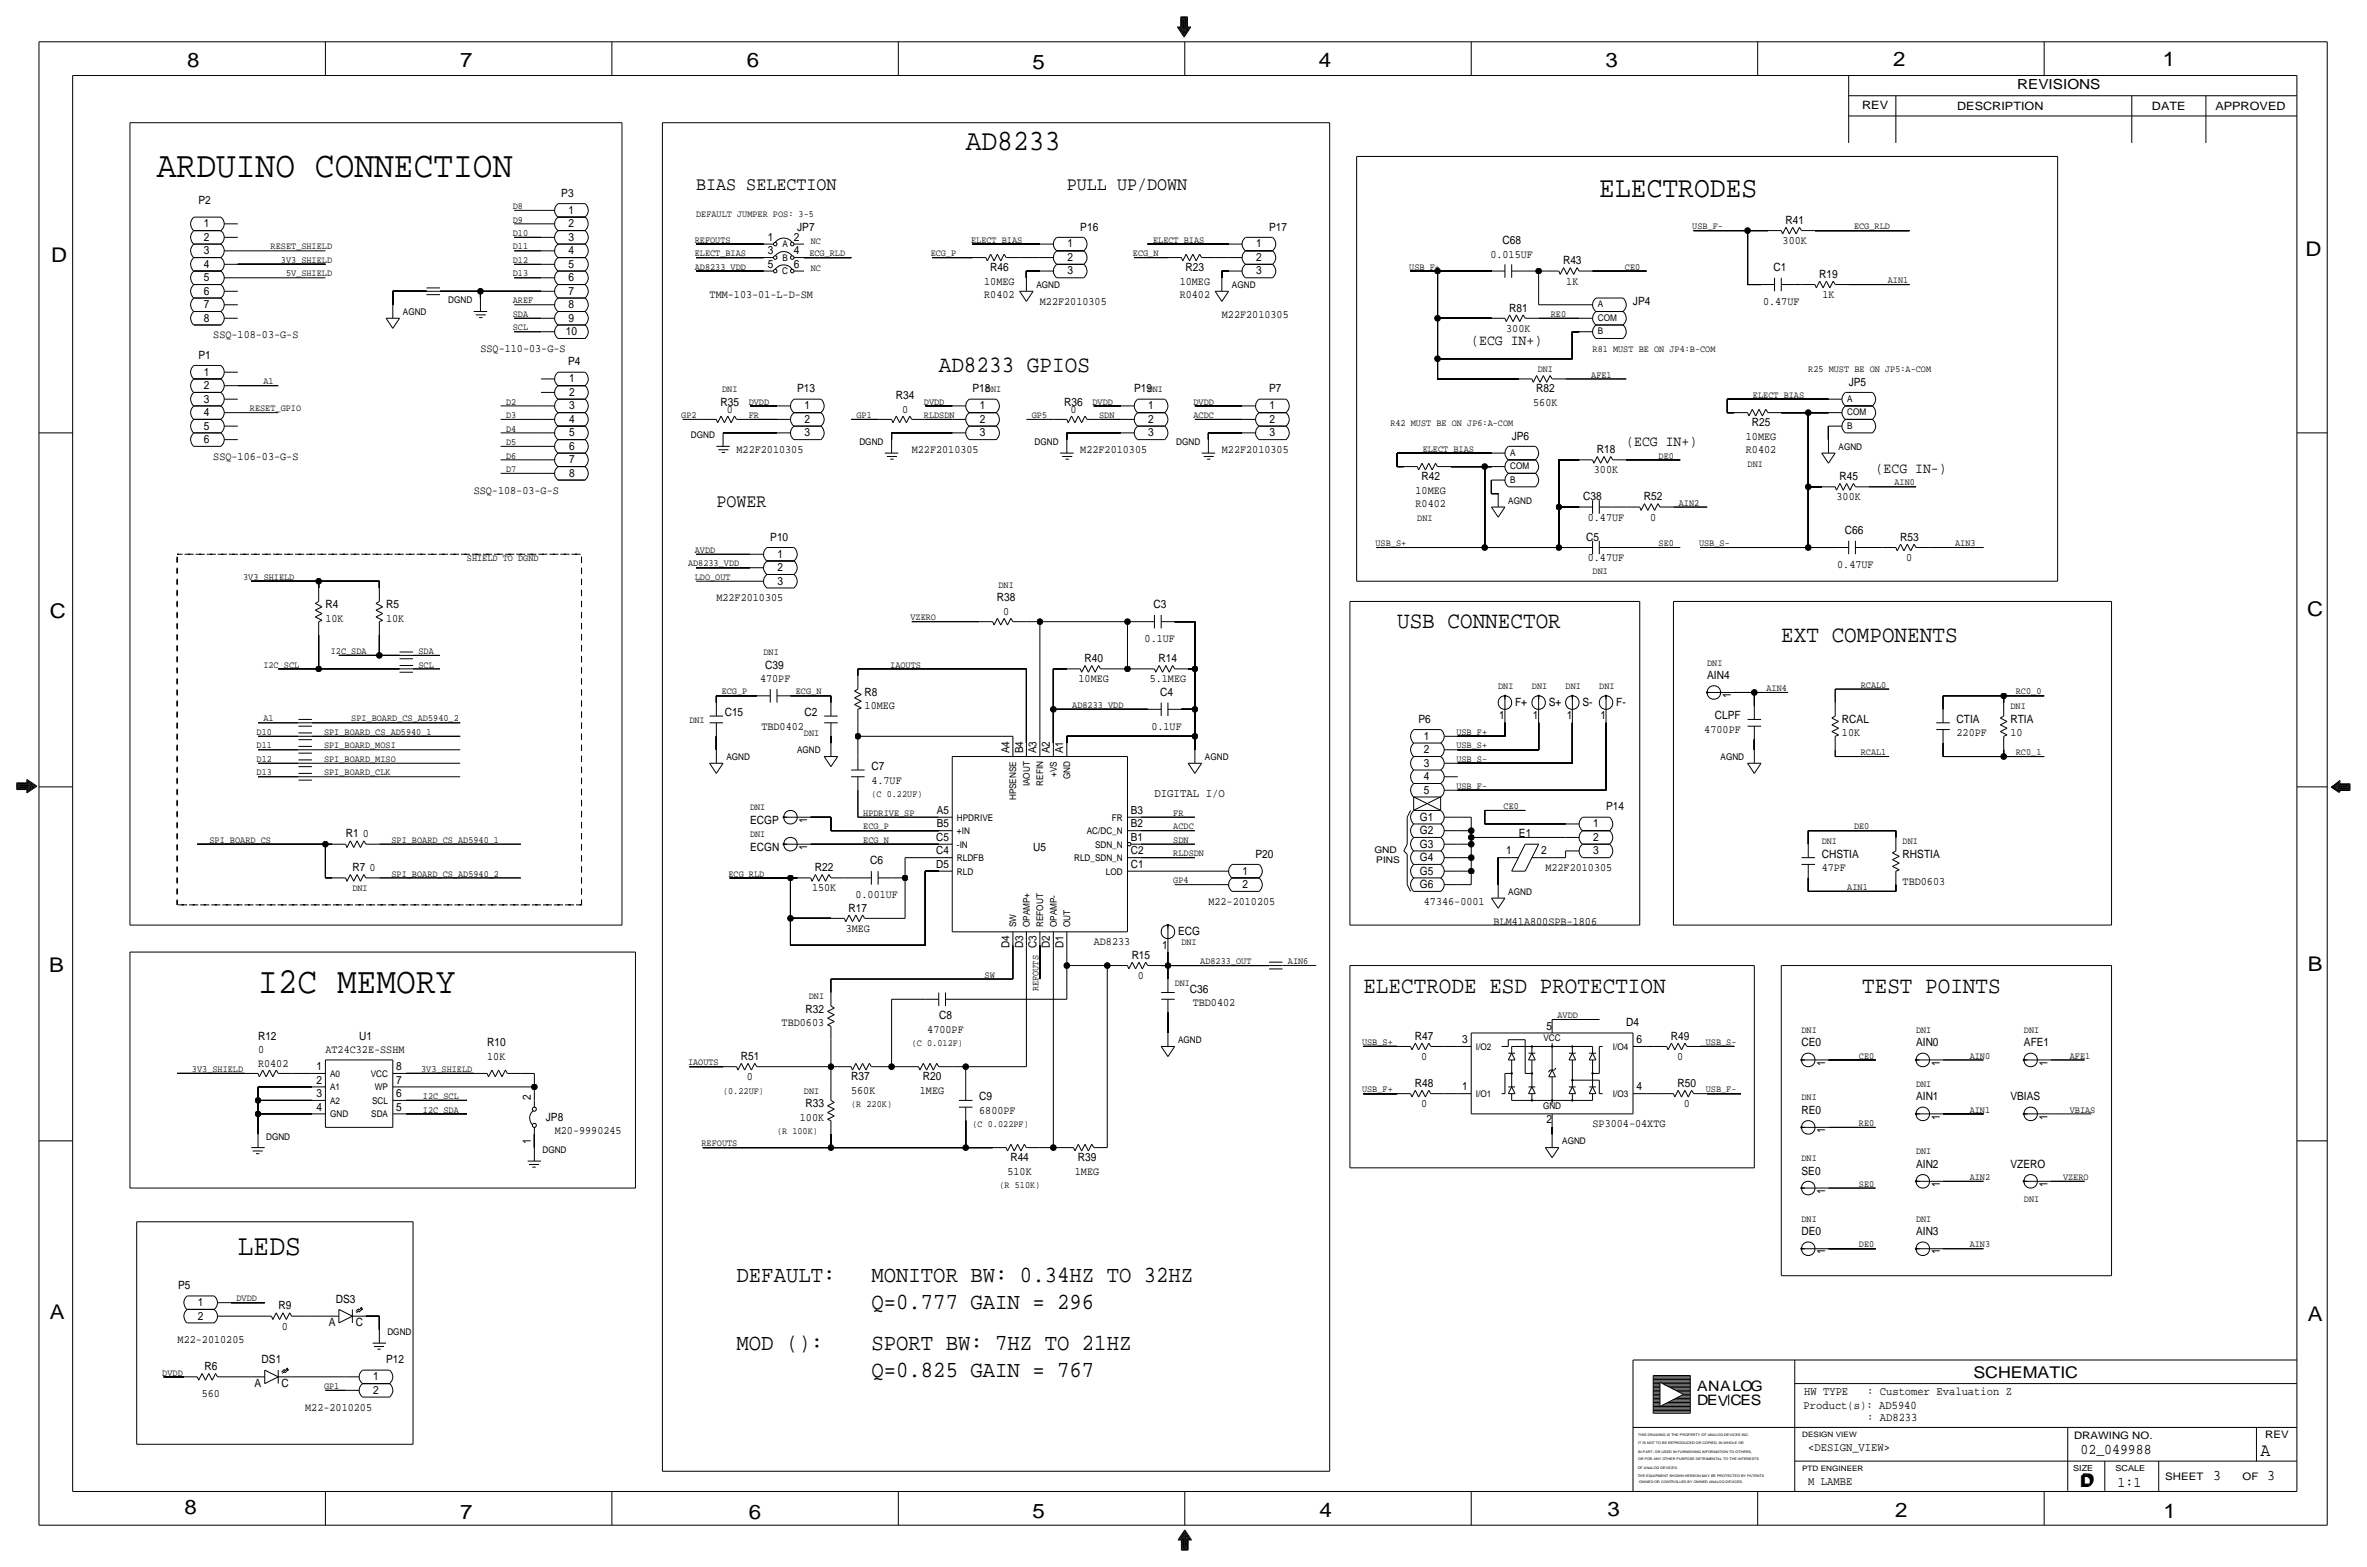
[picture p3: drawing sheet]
<svg xmlns="http://www.w3.org/2000/svg" width="892mm" height="590mm" viewBox="0 0 892 590" stroke-linecap="round" stroke-linejoin="round" font-family="sans-serif">
<defs><g id="words">
<g font-size="13.9">
<text x="59.1" y="66.5">ARDUINO CONNECTION</text>
<text x="97.2" y="373.9">I2C MEMORY</text>
</g>
<g font-size="11.1">
<text x="363.9" y="56.4">AD8233</text>
<text x="602.7" y="74.2">ELECTRODES</text>
<text x="89.6" y="472.9">LEDS</text>
</g>
<g font-size="8.9">
<text x="353.8" y="140.2">AD8233 GPIOS</text>
<text x="526.5" y="236.7">USB CONNECTOR</text>
<text x="671.3" y="241.8">EXT COMPONENTS</text>
<text x="513.8" y="373.9">ELECTRODE ESD PROTECTION</text>
<text x="701.8" y="373.9">TEST POINTS</text>
</g>
<g font-size="8.7">
<text x="277.6" y="483.1">DEFAULT:</text>
<text x="328.4" y="483.1">MONITOR BW: 0.34HZ TO 32HZ</text>
<text x="328.4" y="493.3">Q=0.777 GAIN = 296</text>
<text x="277.6" y="508.5">MOD ():</text>
<text x="328.4" y="508.5">SPORT BW: 7HZ TO 21HZ</text>
<text x="328.4" y="518.7">Q=0.825 GAIN = 767</text>
</g>
<g font-size="7.6">
<text x="70.6" y="25.4">8</text>
<text x="173.4" y="25.4">7</text>
<text x="281.4" y="25.1">6</text>
<text x="389.1" y="26.2">5</text>
<text x="497" y="25.4">4</text>
<text x="605" y="25.1">3</text>
<text x="713.4" y="24.9">2</text>
<text x="815" y="24.9">1</text>
<text x="19.3" y="98.8">D</text>
<text x="868.9" y="96.5">D</text>
<text x="18.7" y="232.7">C</text>
<text x="869.4" y="232.2">C</text>
<text x="869.6" y="365.8">B</text>
<text x="18.5" y="366">B</text>
<text x="18.7" y="496.8">A</text>
<text x="869.6" y="497.6">A</text>
<text x="69.5" y="570.5">8</text>
<text x="173.4" y="572.3">7</text>
<text x="282.1" y="572.3">6</text>
<text x="389.1" y="571.8">5</text>
<text x="497.3" y="571.5">4</text>
<text x="605.7" y="571.2">3</text>
<text x="714.2" y="571.5">2</text>
<text x="815.3" y="572">1</text>
</g>
<g font-size="7.1">
<text x="262.3" y="71.6">BIAS SELECTION</text>
<text x="402" y="71.6">PULL UP/DOWN</text>
<text x="270" y="191">POWER</text>
</g>
<text font-size="7" x="851.9" y="548.4">A</text>
<g font-size="6.1">
<text x="743.7" y="518.9">SCHEMATIC</text>
<text x="783.8" y="560.3">D</text>
<text x="784.3" y="559.8">D</text>
</g>
<g font-size="5.6">
<text x="554.4" y="130">(ECG IN+)</text>
<text x="612.9" y="168.1">(ECG IN+)</text>
<text x="706.8" y="178.3">(ECG IN-)</text>
<text x="784" y="547.9">02_049988</text>
<text x="834.1" y="557.5">3</text>
<text x="854.4" y="557.5">3</text>
<text x="798" y="560.1">1:1</text>
</g>
<g font-size="5.4">
<text x="639.5" y="524.2">ANALOG</text>
<text x="639.5" y="529.3">DEVCES</text>
</g>
<text font-size="5.2" x="760.2" y="33.5">REVISIONS</text>
<text font-size="4.5" x="435.1" y="300.2">DIGITAL I/O</text>
<g font-size="4.4">
<text x="679.9" y="525.5">HW TYPE</text>
<text x="703.6" y="525.5">: Customer Evaluation Z</text>
<text x="679.7" y="530.9">Product(s): AD5940</text>
<text x="703.6" y="535.2">: AD8233</text>
<text x="681.4" y="546.6">&lt;DESIGN_VIEW&gt;</text>
<text x="681.4" y="559.3">M LAMBE</text>
</g>
<g font-size="4.3">
<text x="701.8" y="41.1">REV</text>
<text x="737.6" y="41.4">DESCRIPTION</text>
<text x="811" y="41.4">DATE</text>
<text x="834.8" y="41.4">APPROVED</text>
<text x="74.8" y="76.7">P2</text>
<text x="211.5" y="74.2">P3</text>
<text x="214.3" y="80.5">1</text>
<text x="76.9" y="85.6">1</text>
<text x="214.3" y="85.6">2</text>
<text x="300.4" y="86.9">JP7</text>
<text x="407.1" y="86.9">P16</text>
<text x="478.2" y="86.9">P17</text>
<text x="672.8" y="84.3">R41</text>
<text x="76.9" y="90.7">2</text>
<text x="76.9" y="95.8">3</text>
<text x="214.3" y="90.7">3</text>
<text x="214.3" y="95.8">4</text>
<text x="289.4" y="90.7">1</text>
<text x="289.4" y="95.8">3</text>
<text x="299.2" y="90.7">2</text>
<text x="299.2" y="95.8">4</text>
<text x="402.2" y="93.2">1</text>
<text x="473.4" y="93.2">1</text>
<text x="566.2" y="91.9">C68</text>
<text x="671.8" y="91.9">300K</text>
<text x="76.9" y="100.8">4</text>
<text x="214.3" y="100.8">5</text>
<text x="289.4" y="100.8">5</text>
<text x="299.2" y="100.8">6</text>
<text x="402.2" y="98.3">2</text>
<text x="473.4" y="98.3">2</text>
<text x="561.6" y="97">0.015UF</text>
<text x="589" y="99.6">R43</text>
<text x="76.9" y="105.9">5</text>
<text x="214.3" y="105.9">6</text>
<text x="370.9" y="107.2">10MEG</text>
<text x="373.1" y="102.1">R46</text>
<text x="402.2" y="103.4">3</text>
<text x="444.6" y="107.2">10MEG</text>
<text x="446.8" y="102.1">R23</text>
<text x="473.4" y="103.4">3</text>
<text x="590.2" y="107.2">1K</text>
<text x="668.3" y="102.1">C1</text>
<text x="685.5" y="104.6">R19</text>
<text x="76.9" y="111">6</text>
<text x="214.3" y="111">7</text>
<text x="267.4" y="112.3">TMM-103-01-L-D-SM</text>
<text x="370.9" y="112.3">R0402</text>
<text x="444.6" y="112.3">R0402</text>
<text x="686.8" y="112.3">1K</text>
<text x="76.9" y="116.1">7</text>
<text x="214.3" y="116.1">8</text>
<text x="391.9" y="114.8">M22F2010305</text>
<text x="460.5" y="119.9">M22F2010305</text>
<text x="568.7" y="117.3">R81</text>
<text x="615.4" y="114.8">JP4</text>
<text x="664.4" y="114.8">0.47UF</text>
<text x="76.9" y="121.2">8</text>
<text x="214.3" y="121.2">9</text>
<text x="567.6" y="125">300K</text>
<text x="80.4" y="127.5">SSQ-108-03-G-S</text>
<text x="213.2" y="126.2">10</text>
<text x="74.8" y="135.1">P1</text>
<text x="181.1" y="132.6">SSQ-110-03-G-S</text>
<text x="214.1" y="137.7">P4</text>
<text x="76.9" y="141.5">1</text>
<text x="76.9" y="146.6">2</text>
<text x="214.5" y="144">1</text>
<text x="214.5" y="149.1">2</text>
<text x="300.4" y="147.8">P13</text>
<text x="366.5" y="147.8">P18</text>
<text x="427.4" y="147.8">P19</text>
<text x="478.2" y="147.8">P7</text>
<text x="578.9" y="147.8">R82</text>
<text x="696.7" y="145.3">JP5</text>
<text x="76.9" y="151.6">3</text>
<text x="214.5" y="154.2">3</text>
<text x="271.5" y="152.9">R35</text>
<text x="273.9" y="155.4">0</text>
<text x="303.2" y="154.2">1</text>
<text x="337.6" y="150.4">R34</text>
<text x="339.9" y="155.4">0</text>
<text x="369.2" y="154.2">1</text>
<text x="401.1" y="152.9">R36</text>
<text x="403.4" y="155.4">0</text>
<text x="432.7" y="154.2">1</text>
<text x="478.4" y="154.2">1</text>
<text x="577.8" y="152.9">560K</text>
<text x="76.9" y="156.7">4</text>
<text x="76.9" y="161.8">5</text>
<text x="214.5" y="159.3">4</text>
<text x="303.2" y="159.3">2</text>
<text x="369.2" y="159.3">2</text>
<text x="432.7" y="159.3">2</text>
<text x="478.4" y="159.3">2</text>
<text x="660.1" y="160.5">R25</text>
<text x="76.9" y="166.9">6</text>
<text x="214.5" y="164.3">5</text>
<text x="303.2" y="164.3">3</text>
<text x="369.2" y="164.3">3</text>
<text x="432.7" y="164.3">3</text>
<text x="478.4" y="164.3">3</text>
<text x="569.7" y="165.6">JP6</text>
<text x="657.9" y="165.6">10MEG</text>
<text x="80.4" y="173.2">SSQ-106-03-G-S</text>
<text x="214.5" y="169.4">6</text>
<text x="277.6" y="170.7">M22F2010305</text>
<text x="343.6" y="170.7">M22F2010305</text>
<text x="407.1" y="170.7">M22F2010305</text>
<text x="460.5" y="170.7">M22F2010305</text>
<text x="601.7" y="170.7">R18</text>
<text x="657.9" y="170.7">R0402</text>
<text x="214.5" y="174.5">7</text>
<text x="214.5" y="179.6">8</text>
<text x="600.6" y="178.3">300K</text>
<text x="178.5" y="185.9">SSQ-108-03-G-S</text>
<text x="533.5" y="185.9">10MEG</text>
<text x="535.7" y="180.8">R42</text>
<text x="693.2" y="180.8">R45</text>
<text x="533.5" y="191">R0402</text>
<text x="596.6" y="188.5">C38</text>
<text x="619.5" y="188.5">R52</text>
<text x="692.1" y="188.5">300K</text>
<text x="598.4" y="196.1">0.47UF</text>
<text x="621.9" y="196.1">0</text>
<text x="290.3" y="203.7">P10</text>
<text x="597.7" y="203.7">C5</text>
<text x="695.2" y="201.2">C66</text>
<text x="716" y="203.7">R53</text>
<text x="293" y="210.1">1</text>
<text x="293" y="215.1">2</text>
<text x="598.4" y="211.3">0.47UF</text>
<text x="692.3" y="213.9">0.47UF</text>
<text x="718.4" y="211.3">0</text>
<text x="293" y="220.2">3</text>
<text x="270" y="226.6">M22F2010305</text>
<text x="375.7" y="226.6">R38</text>
<text x="122.6" y="229.1">R4</text>
<text x="145.5" y="229.1">R5</text>
<text x="378" y="231.6">0</text>
<text x="434.6" y="229.1">C3</text>
<text x="122.6" y="234.2">10K</text>
<text x="145.5" y="234.2">10K</text>
<text x="431.3" y="241.8">0.1UF</text>
<text x="288.3" y="252">C39</text>
<text x="408.7" y="249.4">R40</text>
<text x="436.6" y="249.4">R14</text>
<text x="286.4" y="257">470PF</text>
<text x="406.5" y="257">10MEG</text>
<text x="433.3" y="257">5.1MEG</text>
<text x="643.3" y="255.8">AIN4</text>
<text x="325.8" y="262.1">R8</text>
<text x="437.2" y="262.1">C4</text>
<text x="652.2" y="263" transform="rotate(-90 652.2 263)">1</text>
<text x="273.1" y="269.7">C15</text>
<text x="303.2" y="269.7">C2</text>
<text x="325.8" y="267.2">10MEG</text>
<text x="570.9" y="265.9">F+</text>
<text x="583.6" y="265.9">S+</text>
<text x="596.3" y="265.9">S-</text>
<text x="609" y="265.9">F-</text>
<text x="286.9" y="274.8">TBD0402</text>
<text x="433.9" y="274.8">0.1UF</text>
<text x="534.5" y="272.3">P6</text>
<text x="565" y="271">1</text>
<text x="577.7" y="271">1</text>
<text x="590.4" y="271">1</text>
<text x="603.1" y="271">1</text>
<text x="646.3" y="271">CLPF</text>
<text x="694.1" y="272.3">RCAL</text>
<text x="737.3" y="272.3">CTIA</text>
<text x="757.6" y="272.3">RTIA</text>
<text x="536.6" y="278.6">1</text>
<text x="642.3" y="276.1">4700PF</text>
<text x="694.1" y="277.4">10K</text>
<text x="737.3" y="277.4">220PF</text>
<text x="757.6" y="277.4">10</text>
<text x="536.6" y="283.7">2</text>
<text x="328.4" y="290.1">C7</text>
<text x="536.6" y="288.8">3</text>
<text x="536.6" y="293.9">4</text>
<text x="328.4" y="295.1">4.7UF</text>
<text x="536.6" y="299">5</text>
<text x="605.2" y="305.3">P14</text>
<text x="282.7" y="310.4">ECGP</text>
<text x="304.2" y="310" transform="rotate(-90 304.2 310)">1</text>
<text x="535.1" y="309.1">G1</text>
<text x="600.4" y="311.7">1</text>
<text x="130.3" y="315.5">R1</text>
<text x="136.7" y="315.5">0</text>
<text x="535.1" y="314.2">G2</text>
<text x="572.4" y="315.5">E1</text>
<text x="600.4" y="316.7">2</text>
<text x="282.7" y="320.5">ECGN</text>
<text x="304.2" y="320.1" transform="rotate(-90 304.2 320.1)">1</text>
<text x="389.3" y="320.5">U5</text>
<text x="473.2" y="323.1">P20</text>
<text x="535.1" y="319.3">G3</text>
<text x="567.5" y="321.8">1</text>
<text x="580.8" y="321.8">2</text>
<text x="600.4" y="321.8">3</text>
<text x="686.5" y="323.1">CHSTIA</text>
<text x="717" y="323.1">RHSTIA</text>
<text x="132.9" y="328.2">R7</text>
<text x="139.3" y="328.2">0</text>
<text x="307.1" y="328.2">R22</text>
<text x="328" y="325.6">C6</text>
<text x="468.3" y="329.4">1</text>
<text x="535.1" y="324.4">G4</text>
<text x="535.1" y="329.4">G5</text>
<text x="582.4" y="328.2">M22F2010305</text>
<text x="686.5" y="328.2">47PF</text>
<text x="306" y="335.8">150K</text>
<text x="468.3" y="334.5">2</text>
<text x="535.1" y="334.5">G6</text>
<text x="717" y="333.2">TBD0603</text>
<text x="322.4" y="338.3">0.001UF</text>
<text x="455.4" y="340.9">M22-2010205</text>
<text x="536.6" y="340.9">47346-0001</text>
<text x="319.8" y="343.4">R17</text>
<text x="318.7" y="351">3MEG</text>
<text x="443.9" y="352.3">ECG</text>
<text x="562.9" y="348.5">BLM41A800SPB-1806</text>
<text x="412.2" y="356.1">AD8233</text>
<text x="438" y="357.4">1</text>
<text x="426.5" y="361.2">R15</text>
<text x="428.8" y="368.8">0</text>
<text x="448.4" y="373.9">C36</text>
<text x="303.6" y="381.5">R32</text>
<text x="449.5" y="379">TBD0402</text>
<text x="294.5" y="386.6">TBD0603</text>
<text x="349.4" y="389.1">4700PF</text>
<text x="353.9" y="384">C8</text>
<text x="582.8" y="387.9">5</text>
<text x="612.9" y="386.6">D4</text>
<text x="97.2" y="391.7">R12</text>
<text x="135.3" y="391.7">U1</text>
<text x="183.6" y="394.2">R10</text>
<text x="533.1" y="391.7">R47</text>
<text x="551" y="392.9">3</text>
<text x="616.7" y="392.9">6</text>
<text x="629.7" y="391.7">R49</text>
<text x="678.9" y="394.2">CE0</text>
<text x="722.1" y="394.2">AIN0</text>
<text x="762.7" y="394.2">AFE1</text>
<text x="97.2" y="401.8">R0402</text>
<text x="97.2" y="396.7">0</text>
<text x="122.6" y="396.7">AT24C32E-SSHM</text>
<text x="183.6" y="399.3">10K</text>
<text x="279.1" y="399.3">R51</text>
<text x="535.5" y="399.3">0</text>
<text x="632" y="399.3">0</text>
<text x="687.8" y="401.4" transform="rotate(-90 687.8 401.4)">1</text>
<text x="731" y="401.4" transform="rotate(-90 731 401.4)">1</text>
<text x="771.6" y="401.4" transform="rotate(-90 771.6 401.4)">1</text>
<text x="119.2" y="403.1">1</text>
<text x="149.3" y="403.1">8</text>
<text x="281.5" y="406.9">0</text>
<text x="320.8" y="406.9">R37</text>
<text x="347.7" y="406.9">R20</text>
<text x="119.2" y="408.2">2</text>
<text x="119.2" y="413.3">3</text>
<text x="149.3" y="413.3">6</text>
<text x="149.3" y="408.2">7</text>
<text x="320.8" y="412">560K</text>
<text x="346.6" y="412">1MEG</text>
<text x="533.1" y="409.4">R48</text>
<text x="551" y="410.7">1</text>
<text x="616.7" y="410.7">4</text>
<text x="632.2" y="409.4">R50</text>
<text x="119.2" y="418.3">4</text>
<text x="149.3" y="418.3">5</text>
<text x="200.1" y="414.5" transform="rotate(-90 200.1 414.5)">2</text>
<text x="303.6" y="417.1">R33</text>
<text x="369" y="414.5">C9</text>
<text x="369" y="419.6">6800PF</text>
<text x="535.5" y="417.1">0</text>
<text x="634.6" y="417.1">0</text>
<text x="678.9" y="419.6">RE0</text>
<text x="722.1" y="414.5">AIN1</text>
<text x="757.6" y="414.5">VBIAS</text>
<text x="205.7" y="422.1">JP8</text>
<text x="301.4" y="422.1">100K</text>
<text x="582.8" y="423.2">2</text>
<text x="600.2" y="424.7">SP3004-04XTG</text>
<text x="731" y="421.7" transform="rotate(-90 731 421.7)">1</text>
<text x="771.6" y="421.7" transform="rotate(-90 771.6 421.7)">1</text>
<text x="200.1" y="430.8" transform="rotate(-90 200.1 430.8)">1</text>
<text x="209.1" y="427.2">M20-9990245</text>
<text x="687.8" y="426.8" transform="rotate(-90 687.8 426.8)">1</text>
<text x="380.7" y="437.4">R44</text>
<text x="406.1" y="437.4">R39</text>
<text x="379.7" y="442.5">510K</text>
<text x="405.1" y="442.5">1MEG</text>
<text x="678.9" y="442.5">SE0</text>
<text x="722.1" y="439.9">AIN2</text>
<text x="757.6" y="439.9">VZERO</text>
<text x="687.8" y="449.7" transform="rotate(-90 687.8 449.7)">1</text>
<text x="731" y="447.1" transform="rotate(-90 731 447.1)">1</text>
<text x="771.6" y="447.1" transform="rotate(-90 771.6 447.1)">1</text>
<text x="678.9" y="465.3">DE0</text>
<text x="722.1" y="465.3">AIN3</text>
<text x="687.8" y="472.5" transform="rotate(-90 687.8 472.5)">1</text>
<text x="731" y="472.5" transform="rotate(-90 731 472.5)">1</text>
<text x="67.2" y="485.6">P5</text>
<text x="74.6" y="492">1</text>
<text x="126.5" y="490.7">DS3</text>
<text x="74.6" y="497.1">2</text>
<text x="104.9" y="493.3">R9</text>
<text x="106.2" y="500.9">0</text>
<text x="123.9" y="499.6">A</text>
<text x="134.1" y="499.6">C</text>
<text x="66.9" y="506">M22-2010205</text>
<text x="98.6" y="513.6">DS1</text>
<text x="145.5" y="513.6">P12</text>
<text x="77" y="516.1">R6</text>
<text x="140.6" y="519.9">1</text>
<text x="76" y="526.3">560</text>
<text x="96" y="522.5">A</text>
<text x="106.1" y="522.5">C</text>
<text x="140.6" y="525">2</text>
<text x="115" y="531.4">M22-2010205</text>
</g>
<g font-size="4.2">
<text x="380.4" y="283.7" transform="rotate(-90 380.4 283.7)">A4</text>
<text x="385.5" y="283.7" transform="rotate(-90 385.5 283.7)">B4</text>
<text x="390.6" y="283.7" transform="rotate(-90 390.6 283.7)">A3</text>
<text x="395.7" y="283.7" transform="rotate(-90 395.7 283.7)">A2</text>
<text x="400.7" y="283.7" transform="rotate(-90 400.7 283.7)">A1</text>
<text x="353" y="311.7">B5</text>
<text x="353" y="306.6">A5</text>
<text x="426.2" y="311.7">B2</text>
<text x="426.2" y="306.6">B3</text>
<text x="352.8" y="316.8">C5</text>
<text x="426.2" y="316.7">B1</text>
<text x="352.8" y="321.9">C4</text>
<text x="426.2" y="321.8">C2</text>
<text x="352.8" y="326.9">D5</text>
<text x="426.2" y="326.8">C1</text>
<text x="380.4" y="357.1" transform="rotate(-90 380.4 357.1)">D4</text>
<text x="385.5" y="357.1" transform="rotate(-90 385.5 357.1)">D3</text>
<text x="390.6" y="357.1" transform="rotate(-90 390.6 357.1)">C3</text>
<text x="395.7" y="357.1" transform="rotate(-90 395.7 357.1)">D2</text>
<text x="400.8" y="357.1" transform="rotate(-90 400.8 357.1)">D1</text>
</g>
<g font-size="3.9">
<text x="781.6" y="542.1">DRAWING NO.</text>
<text x="853.6" y="541.8">REV</text>
<text x="816" y="557.4">SHEET</text>
<text x="845.1" y="557.5">OF</text>
</g>
<g font-size="3.6">
<text x="193.2" y="78.7">D8</text>
<text x="193.2" y="83.8">D9</text>
<text x="262.3" y="81.8">DEFAULT JUMPER POS: 3-5</text>
<text x="193.2" y="88.9">D10</text>
<text x="637.7" y="86.4">USB_F-</text>
<text x="698.7" y="86.4">ECG_RLD</text>
<text x="102" y="94">RESET_SHIELD</text>
<text x="193.2" y="94">D11</text>
<text x="261.8" y="91.4">REFOUTS</text>
<text x="305.5" y="91.9">NC</text>
<text x="366" y="91.4">ELECT_BIAS</text>
<text x="434.5" y="91.4">ELECT_BIAS</text>
<text x="105.9" y="99.1">3V3_SHIELD</text>
<text x="193.2" y="99.1">D12</text>
<text x="261.8" y="96.5">ELECT_BIAS</text>
<text x="261.8" y="101.6">AD8233_VDD</text>
<text x="305" y="96.5">ECG_RLD</text>
<text x="350.7" y="96.5">ECG_P</text>
<text x="426.9" y="96.5">ECG_N</text>
<text x="531.1" y="101.6">USB_F+</text>
<text x="612.3" y="101.6">CE0</text>
<text x="107.8" y="104.1">5V_SHIELD</text>
<text x="193.2" y="104.1">D13</text>
<text x="305.5" y="102.1">NC</text>
<text x="711.4" y="106.7">AIN1</text>
<text x="193.2" y="114.3">AREF</text>
<text x="193.2" y="119.4">SDA</text>
<text x="584.4" y="119.4">RE0</text>
<text x="193.2" y="124.5">SCL</text>
<text x="600.2" y="132.6">R81 MUST BE ON JP4:B-COM</text>
<text x="579.5" y="140.2">DNI</text>
<text x="599.6" y="142.2">AFE1</text>
<text x="681.4" y="140.2">R25 MUST BE ON JP5:A-COM</text>
<text x="99.3" y="144.8">A1</text>
<text x="272.1" y="147.8">DNI</text>
<text x="371.6" y="147.8">DNI</text>
<text x="432.5" y="147.8">DNI</text>
<text x="660.6" y="149.9">ELECT_BIAS</text>
<text x="94.2" y="154.9">RESET_GPIO</text>
<text x="190.7" y="152.4">D2</text>
<text x="282.1" y="152.4">DVDD</text>
<text x="348.2" y="152.4">DVDD</text>
<text x="411.7" y="152.4">DVDD</text>
<text x="449.8" y="152.4">DVDD</text>
<text x="190.7" y="157.5">D3</text>
<text x="256.7" y="157.5">GP2</text>
<text x="282.1" y="157.5">FR</text>
<text x="322.8" y="157.5">GP1</text>
<text x="348.2" y="157.5">RLDSDN</text>
<text x="388.8" y="157.5">GP5</text>
<text x="414.2" y="157.5">SDN</text>
<text x="449.8" y="157.5">ACDC</text>
<text x="524" y="160.5">R42 MUST BE ON JP6:A-COM</text>
<text x="190.7" y="167.6">D5</text>
<text x="190.7" y="162.6">D4</text>
<text x="190.7" y="172.7">D6</text>
<text x="536.1" y="170.2">ELECT_BIAS</text>
<text x="625" y="172.7">DE0</text>
<text x="190.7" y="177.8">D7</text>
<text x="658.6" y="175.8">DNI</text>
<text x="713.9" y="182.9">AIN0</text>
<text x="632.7" y="190.5">AIN2</text>
<text x="534.1" y="196.1">DNI</text>
<text x="261.8" y="208.3">AVDD</text>
<text x="518.4" y="205.7">USB_S+</text>
<text x="625" y="205.7">SE0</text>
<text x="640.3" y="205.7">USB_S-</text>
<text x="736.8" y="205.7">AIN3</text>
<text x="176" y="211.3">SHIELD TO DGND</text>
<text x="259.3" y="213.4">AD8233_VDD</text>
<text x="91.6" y="218.4">3V3_SHIELD</text>
<text x="261.8" y="218.4">LDO_OUT</text>
<text x="376.3" y="221.5">DNI</text>
<text x="600.2" y="216.4">DNI</text>
<text x="343.1" y="233.7">VZERO</text>
<text x="99.3" y="251.5">I2C_SCL</text>
<text x="124.7" y="246.4">I2C_SDA</text>
<text x="157.7" y="246.4">SDA</text>
<text x="157.7" y="251.5">SCL</text>
<text x="287.7" y="246.9">DNI</text>
<text x="335.5" y="251.5">IAOUTS</text>
<text x="643.3" y="250.7">DNI</text>
<text x="272" y="261.6">ECG_P</text>
<text x="299.9" y="261.6">ECG_N</text>
<text x="564.6" y="259.6">DNI</text>
<text x="577.3" y="259.6">DNI</text>
<text x="590" y="259.6">DNI</text>
<text x="602.7" y="259.6">DNI</text>
<text x="665.7" y="260.4">AIN4</text>
<text x="701.2" y="259.1">RCAL0</text>
<text x="759.7" y="261.6">RC0_0</text>
<text x="404.1" y="266.7">AD8233_VDD</text>
<text x="757.6" y="267.2">DNI</text>
<text x="99.3" y="271.8">A1</text>
<text x="132.4" y="271.8">SPI_BOARD_CS_AD5940_2</text>
<text x="259.8" y="272.3">DNI</text>
<text x="96.7" y="276.9">D10</text>
<text x="96.7" y="281.9">D11</text>
<text x="122.1" y="276.9">SPI_BOARD_CS_AD5940_1</text>
<text x="122.1" y="281.9">SPI_BOARD_MOSI</text>
<text x="303" y="277.4">DNI</text>
<text x="548.8" y="276.9">USB_F+</text>
<text x="548.8" y="281.9">USB_S+</text>
<text x="96.7" y="287">D12</text>
<text x="122.1" y="287">SPI_BOARD_MISO</text>
<text x="548.8" y="287">USB_S-</text>
<text x="701.2" y="284.5">RCAL1</text>
<text x="759.7" y="284.5">RC0_1</text>
<text x="96.7" y="292.1">D13</text>
<text x="122.1" y="292.1">SPI_BOARD_CLK</text>
<text x="548.8" y="297.2">USB_F-</text>
<text x="282.7" y="305.3">DNI</text>
<text x="328.4" y="300.2">(C 0.22UF)</text>
<text x="566.6" y="304.8">CE0</text>
<text x="325.3" y="307.3">HPDRIVE_SP</text>
<text x="442.2" y="307.3">FR</text>
<text x="78.9" y="317.5">SPI_BOARD_CS</text>
<text x="147.5" y="317.5">SPI_BOARD_CS_AD5940_1</text>
<text x="282.7" y="315.5">DNI</text>
<text x="325.3" y="317.5">ECG_N</text>
<text x="325.3" y="312.4">ECG_P</text>
<text x="442.2" y="312.4">ACDC</text>
<text x="442.2" y="317.5">SDN</text>
<text x="698.7" y="312.4">DE0</text>
<text x="442.2" y="322.6">RLDSDN</text>
<text x="686.5" y="318">DNI</text>
<text x="717" y="318">DNI</text>
<text x="132.8" y="335.8">DNI</text>
<text x="147.5" y="330.2">SPI_BOARD_CS_AD5940_2</text>
<text x="274.5" y="330.2">ECG_RLD</text>
<text x="442.2" y="332.7">GP4</text>
<text x="696.2" y="335.3">AIN1</text>
<text x="445.2" y="356.1">DNI</text>
<text x="452.3" y="363.2">AD8233_OUT</text>
<text x="485.3" y="363.2">AIN6</text>
<text x="371" y="368.3">SW</text>
<text x="442.7" y="371.3">DNI</text>
<text x="304.8" y="376.4">DNI</text>
<text x="391.4" y="373.4" transform="rotate(-90 391.4 373.4)">REFOUTS</text>
<text x="586.9" y="383.5">AVDD</text>
<text x="678.9" y="389.1">DNI</text>
<text x="722.1" y="389.1">DNI</text>
<text x="762.7" y="389.1">DNI</text>
<text x="343.6" y="394.2">(C 0.012F)</text>
<text x="513.3" y="393.7">USB_S+</text>
<text x="642.8" y="393.7">USB_S-</text>
<text x="259.3" y="401.3">IAOUTS</text>
<text x="700.5" y="398.8">CE0</text>
<text x="742.3" y="398.8">AIN0</text>
<text x="780" y="398.8">AFE1</text>
<text x="72.3" y="403.9">3V3_SHIELD</text>
<text x="158.7" y="403.9">3V3_SHIELD</text>
<text x="272.5" y="412">(0.22UF)</text>
<text x="303" y="412">DNI</text>
<text x="513.3" y="411.5">USB_F+</text>
<text x="642.8" y="411.5">USB_F-</text>
<text x="722.1" y="409.4">DNI</text>
<text x="159.4" y="414">I2C_SCL</text>
<text x="159.4" y="419.1">I2C_SDA</text>
<text x="320.8" y="417.1">(R 220K)</text>
<text x="678.9" y="414.5">DNI</text>
<text x="742.3" y="419.1">AIN1</text>
<text x="780" y="419.1">VBIAS</text>
<text x="366.5" y="424.7">(C 0.022PF)</text>
<text x="700.5" y="424.2">RE0</text>
<text x="264.4" y="431.8">REFOUTS</text>
<text x="292.8" y="427.2">(R 100K)</text>
<text x="678.9" y="437.4">DNI</text>
<text x="722.1" y="434.8">DNI</text>
<text x="376.6" y="447.5">(R 510K)</text>
<text x="700.5" y="447">SE0</text>
<text x="742.3" y="444.5">AIN2</text>
<text x="777.4" y="444.5">VZERO</text>
<text x="762.7" y="452.6">DNI</text>
<text x="678.9" y="460.2">DNI</text>
<text x="722.1" y="460.2">DNI</text>
<text x="700.5" y="469.9">DE0</text>
<text x="742.3" y="469.9">AIN3</text>
<text x="89.1" y="490.2">DVDD</text>
<text x="61.2" y="518.2">DVDD</text>
<text x="122.1" y="523.2">GP1</text>
</g>
<g font-size="3.5">
<text x="294.8" y="93.2">A</text>
<text x="294.8" y="98.3">B</text>
<text x="294.7" y="103.4">C</text>
<text x="390.6" y="108.5">AGND</text>
<text x="464.3" y="108.5">AGND</text>
<text x="151.8" y="118.6">AGND</text>
<text x="168.9" y="114.3">DGND</text>
<text x="602.2" y="115.8">A</text>
<text x="602.2" y="126">B</text>
<text x="602.2" y="120.9">COM</text>
<text x="696.2" y="151.4">A</text>
<text x="696.2" y="161.5">B</text>
<text x="696.2" y="156.5">COM</text>
<text x="260.4" y="165.1">DGND</text>
<text x="323.9" y="167.6">DGND</text>
<text x="389.9" y="167.6">DGND</text>
<text x="443.2" y="167.6">DGND</text>
<text x="569.2" y="171.7">A</text>
<text x="692.9" y="169.4">AGND</text>
<text x="569.2" y="176.8">COM</text>
<text x="569.2" y="181.9">B</text>
<text x="568.4" y="189.7">AGND</text>
<text x="273.8" y="286.3">AGND</text>
<text x="300.4" y="283.7">AGND</text>
<text x="454.1" y="286.3">AGND</text>
<text x="648.4" y="286.3">AGND</text>
<text x="398.2" y="292.7" transform="rotate(-90 398.2 292.7)">+VS</text>
<text x="403.3" y="293.6" transform="rotate(-90 403.3 293.6)">GND</text>
<text x="388.1" y="296.2" transform="rotate(-90 388.1 296.2)">IAOUT</text>
<text x="393.1" y="296" transform="rotate(-90 393.1 296)">REFIN</text>
<text x="383" y="301.5" transform="rotate(-90 383 301.5)">HPSENSE</text>
<text x="360.6" y="309.1">HPDRIVE</text>
<text x="419" y="309.1">FR</text>
<text x="360.6" y="314.2">+IN</text>
<text x="409.6" y="314.2">AC/DC_N</text>
<text x="360.6" y="319.3">-IN</text>
<text x="412.7" y="319.3">SDN_N</text>
<text x="517.9" y="321.2">GND</text>
<text x="360.6" y="329.4">RLD</text>
<text x="360.6" y="324.4">RLDFB</text>
<text x="404.8" y="324.4">RLD_SDN_N</text>
<text x="416.8" y="329.4">LOD</text>
<text x="518.6" y="325">PINS</text>
<text x="568.4" y="337.1">AGND</text>
<text x="383" y="349.2" transform="rotate(-90 383 349.2)">SW</text>
<text x="388.1" y="349.2" transform="rotate(-90 388.1 349.2)">OPAMP+</text>
<text x="393.1" y="349.2" transform="rotate(-90 393.1 349.2)">REFOUT</text>
<text x="398.2" y="349.2" transform="rotate(-90 398.2 349.2)">OPAMP-</text>
<text x="403.3" y="349.2" transform="rotate(-90 403.3 349.2)">OUT</text>
<text x="443.9" y="392.9">AGND</text>
<text x="556.2" y="395.5">I/O2</text>
<text x="581.7" y="392.2">VCC</text>
<text x="607.8" y="395.5">I/O4</text>
<text x="124.4" y="405.6">A0</text>
<text x="139.7" y="405.6">VCC</text>
<text x="124.4" y="410.7">A1</text>
<text x="141.3" y="410.7">WP</text>
<text x="556.2" y="413.3">I/O1</text>
<text x="607.8" y="413.3">I/O3</text>
<text x="124.4" y="415.8">A2</text>
<text x="140.3" y="415.8">SCL</text>
<text x="581.5" y="417.8">GND</text>
<text x="124.4" y="420.9">GND</text>
<text x="139.9" y="420.9">SDA</text>
<text x="100.3" y="429.3">DGND</text>
<text x="588.7" y="431">AGND</text>
<text x="204.4" y="434.3">DGND</text>
<text x="146" y="502.9">DGND</text>
</g>
<g font-size="3.1">
<text x="781.3" y="554">SIZE</text>
<text x="797.3" y="554">SCALE</text>
</g>
<g font-size="2.8">
<text x="679.1" y="541.3">DESIGN VIEW</text>
<text x="679.1" y="554">PTD ENGINEER</text>
</g>
<g font-size="1.3">
<text x="617.3" y="541.1">THIS DRAWING IS THE PROPERTY OF ANALOG DEVICES INC.</text>
<text x="617.3" y="543.9">IT IS NOT TO BE REPRODUCED OR COPIED, IN WHOLE OR</text>
<text x="617.3" y="547.2">IN PART, OR USED IN FURNISHING INFORMATION TO OTHERS,</text>
<text x="617.3" y="550">OR FOR ANY OTHER PURPOSE DETRIMENTAL TO THE INTERESTS</text>
<text x="617.2" y="556.3">THE EQUIPMENT SHOWN HEREON MAY BE PROTECTED BY PATENTS</text>
<text x="617.2" y="553.2">OF ANALOG DEVICES.</text>
<text x="617.7" y="558.8">OWNED OR CONTROLLED BY OWNED ANALOG DEVICES.</text>
</g>
</g></defs>
<!-- layer: Nets -->
<g fill="none" stroke="#000" stroke-width=".38">
<path d="M49 46.2v302.3zM49 46.2h185.4zM234.4 46.2v302.3zM249.6 46.2v508zM249.6 46.2h251.5zM501.1 46.2v508zM511.3 58.9v160zM511.3 58.9h264.1zM775.4 58.9v160zM193.8 79.2h10.1zM89.6 94.5h33zM89.6 99.6h33z"/>
<path d="M193.8 99.6h10.1zM193.8 94.5h10.1zM193.8 89.4h10.1zM193.8 84.3h10.1zM262.3 91.9h25.4zM262.3 97h25.4zM303 97h17.8zM351.2 97h15.3zM366.5 91.9h25.4zM384.3 97h7.6zM427.4 97h12.7zM432.5 91.9h30.5z"/>
<path d="M457.9 97h5.1zM638.3 86.9h20.3zM658.6 86.9h7.6zM658.6 86.9v20.3zM684 86.9h35.5zM89.6 104.6h33zM148 109.7v5.1zM148 109.7h12.7zM165.8 109.7h15.3zM181.1 109.7v2.6zM181.1 109.7h22.8zM193.8 104.6h10.1z"/>
<path d="M193.8 114.8h10.1zM193.8 119.9h10.1zM262.3 102.1h25.4zM386.8 102.1v2.5zM386.8 102.1h5.1zM460.5 102.1v2.5zM460.5 102.1h2.5zM531.6 102.1h10.1zM541.7 119.9v15.2zM541.7 119.9h20.4zM541.7 102.1v17.8zM541.7 102.1h20.4z"/>
<path d="M574.8 102.1h5zM579.8 119.9h15.3zM579.8 114.8h15.3zM579.8 102.1v12.7zM579.8 102.1h2.6zM600.2 102.1h20.3zM658.6 107.2h5.1zM676.4 107.2h2.5zM696.7 107.2h22.8zM193.8 125h10.1zM541.7 135.1v7.6zM541.7 135.1h50.8z"/>
<path d="M592.5 125h2.6zM592.5 125v10.1zM89.6 145.3h15.3zM89.6 155.4h15.3zM188.7 158h15.2zM188.7 152.9h15.2zM257.3 158h7.6zM282.7 158h10.1zM282.7 152.9h10.1zM320.8 158h10.1zM348.7 158h10.2zM348.7 152.9h10.2z"/>
<path d="M386.8 158h10.2zM412.2 152.9h10.2zM414.7 158h7.7zM450.3 158h17.8zM450.3 152.9h17.8zM541.7 142.7h30.5zM590 142.7h22.9zM651 150.4h38.1zM651 150.4v5zM651 155.4h2.5zM671.3 155.4h10.1zM681.4 155.4h7.7z"/>
<path d="M681.4 155.4v28zM188.7 178.3h15.2zM188.7 173.2h15.2zM188.7 168.1h15.2zM188.7 163.1h15.2zM272.5 163.1h20.3zM336 163.1v2.5zM336 163.1h22.9zM402 163.1v2.5zM402 163.1h20.4zM455.4 163.1v2.5zM455.4 163.1h12.7z"/>
<path d="M526.5 170.7h35.6zM526.5 170.7v5.1zM526.5 175.8h2.5zM546.8 175.8h12.7zM559.5 175.8h2.6zM559.5 175.8v30.4zM587.5 173.2h7.6zM587.5 173.2v17.8zM612.9 173.2h20.3zM689.1 160.5v5.1zM562.1 180.8v5.1zM562.1 185.9h2.5z"/>
<path d="M587.5 191v15.2zM587.5 191h7.6zM607.8 191h5.1zM630.6 191h12.7zM681.4 183.4h5.1zM681.4 183.4v22.8zM704.3 183.4h17.8zM94.7 218.9h25.4zM120.1 218.9h22.9zM120.1 218.9v2.6zM143 218.9v2.6zM262.3 213.9h20.4z"/>
<path d="M262.3 218.9h20.4zM262.3 208.8h20.4zM511.3 218.9h264.1zM518.9 206.2h40.6zM559.5 206.2h28zM587.5 206.2h7.6zM607.8 206.2h25.4zM640.8 206.2h40.6zM681.4 206.2h10.2zM704.3 206.2h5.1zM727.2 206.2h20.3zM120.1 239.3v12.7z"/>
<path d="M143 239.3v7.6zM343.6 234.2h25.4zM386.8 234.2h5.1zM391.9 234.2v45.7zM391.9 234.2h33zM424.9 234.2v17.8zM424.9 234.2h5.1zM442.7 234.2h7.6zM450.3 234.2v17.8zM508.7 226.6v121.9zM508.7 226.6h109.2zM617.9 226.6v121.9z"/>
<path d="M630.6 226.6v121.9zM630.6 226.6h165.1zM795.7 226.6v121.9zM104.9 252h15.2zM120.1 252h30.5zM127.7 246.9h15.3zM143 246.9h7.6zM155.7 246.9h10.1zM155.7 252h10.1zM323.3 252v2.5zM323.3 252h63.5zM386.8 252v27.9z"/>
<path d="M397 252h5zM397 252v15.2zM419.8 252h5.1zM424.9 252h5.1zM447.8 252h2.5zM450.3 252v15.2zM691.6 259.6v5.1zM691.6 259.6h20.3zM97.2 277.4h15.3zM97.2 272.3h15.3zM117.6 277.4h55.8zM117.6 272.3h55.8z"/>
<path d="M270 277.4v5zM270 262.1v2.6zM270 262.1h15.2zM297.9 262.1h15.2zM313.1 277.4v2.5zM313.1 262.1v2.6zM323.3 277.4v7.6zM323.3 272.3v5.1zM323.3 277.4h58.4zM381.7 277.4v2.5zM397 267.2v12.7zM397 267.2h35.5z"/>
<path d="M402 277.4v2.5zM402 277.4h48.3zM445.2 267.2h5.1zM450.3 277.4v5zM450.3 267.2v10.2zM549.4 277.4h17.7zM567.1 272.3v5.1zM579.8 272.3v10.1zM592.5 272.3v15.2zM605.2 272.3v25.4zM653.5 260.9h7.6zM661.1 278.6v3.8z"/>
<path d="M661.1 260.9v5zM661.1 260.9h12.7zM732.2 279.9v5.1zM732.2 262.1v5.1zM732.2 262.1h22.9zM755.1 262.1v2.6zM755.1 262.1h15.2zM97.2 292.6h15.3zM97.2 287.5h15.3zM97.2 282.4h15.3zM117.6 292.6h55.8zM117.6 287.5h55.8z"/>
<path d="M117.6 282.4h55.8zM323.3 297.7v10.1zM549.4 282.4h30.4zM549.4 297.7h55.8zM549.4 287.5h43.1zM691.6 282.4v2.6zM691.6 285h20.3zM732.2 285h22.9zM755.1 282.4v2.6zM755.1 285h15.2zM74.4 318h48.2zM122.6 318v12.7z"/>
<path d="M122.6 318h2.6zM143 318h53.3zM305.5 307.8h7.6zM305.5 318h48.3zM313.1 312.9h40.7zM313.1 307.8v5.1zM323.3 307.8h30.5zM430 318h20.3zM430 307.8h20.3zM430 312.9h20.3zM549.4 318h5zM549.4 312.9h5z"/>
<path d="M549.4 307.8h5zM554.4 318v5.1zM554.4 315.5v2.5zM554.4 315.5h35.6zM554.4 312.9v2.6zM554.4 307.8v5.1zM559.5 305.3h15.3zM559.5 305.3v5.1zM559.5 310.4h30.5zM681.4 312.9v5.1zM681.4 312.9h33.1zM714.5 312.9v2.6z"/>
<path d="M122.6 330.7h2.6zM143 330.7h53.3zM275 330.7h22.9zM297.9 330.7v15.2zM297.9 330.7h2.5zM318.2 330.7h5.1zM336 330.7h5.1zM341.1 330.7v15.2zM341.1 323.1v7.6zM341.1 323.1h12.7zM348.7 328.2h5.1zM348.7 328.2v27.9z"/>
<path d="M430 323.1h20.3zM430 328.2h27.9zM442.7 333.2h15.2zM549.4 333.2h5zM549.4 328.2h5zM549.4 323.1h5zM554.4 328.2v5zM554.4 323.1v5.1zM564.6 323.1v10.1zM584.9 323.1h5.1zM590 320.5v2.6zM681.4 330.7v5.1z"/>
<path d="M681.4 335.8h33.1zM714.5 333.2v2.6zM49 358.6v88.9zM49 358.6h190.5zM49 348.5h185.4zM239.5 358.6v88.9zM297.9 356.1h50.8zM297.9 345.9v10.2zM297.9 345.9h15.2zM330.9 345.9h10.2zM381.7 356.1v12.7zM386.8 356.1v45.7z"/>
<path d="M391.9 356.1v12.7zM397 356.1v76.2zM402 356.1v7.6zM440.1 358.6v5.1zM508.7 348.5h109.2zM630.6 348.5h165.1zM313.1 368.8v5.1zM313.1 368.8h68.6zM336 376.4v25.4zM336 376.4h12.7zM361.4 376.4h40.6zM402 363.7h15.3z"/>
<path d="M402 363.7v12.7zM417.3 363.7v68.6zM417.3 363.7h2.5zM437.6 363.7h2.5zM440.1 363.7v5.1zM440.1 363.7h38.1zM483.3 363.7h12.7zM508.7 363.7v76.2zM508.7 363.7h152.4zM661.1 363.7v76.2zM671.3 363.7v116.9zM671.3 363.7h124.4z"/>
<path d="M795.7 363.7v116.9zM313.1 391.7v10.1zM440.1 381.5v7.6zM513.8 394.2h12.7zM544.3 394.2h5.1zM584.9 384h17.8zM620.5 394.2h2.5zM640.8 394.2h12.7zM689.1 399.3h17.7zM732.2 399.3h15.3zM772.9 399.3h12.7zM66.8 404.4h25.4z"/>
<path d="M97.2 409.4h20.4zM97.2 419.6v7.6zM97.2 419.6h20.4zM97.2 414.5v5.1zM97.2 409.4v5.1zM97.2 414.5h20.4zM109.9 404.4h7.7zM153.1 419.6h22.9zM153.1 414.5h22.9zM153.1 404.4h25.4zM153.1 409.4h48.3zM196.3 404.4h5.1z"/>
<path d="M201.4 409.4v5.1zM201.4 404.4v5zM259.8 401.8h12.7zM290.3 401.8h22.8zM313.1 401.8v7.6zM313.1 401.8h2.6zM333.5 401.8h2.5zM336 401.8h5.1zM358.9 401.8h5zM363.9 401.8v7.6zM363.9 401.8h22.9zM513.8 412h12.7z"/>
<path d="M544.3 412h5.1zM620.5 412h5.1zM643.3 412h12.7zM732.2 419.6h15.3zM772.9 419.6h15.2zM201.4 427.2v5.1zM264.9 432.3h48.2zM313.1 427.2v5.1zM313.1 432.3h50.8zM363.9 422.1v10.2zM363.9 432.3h10.2zM391.9 432.3h5.1z"/>
<path d="M397 432.3h2.5zM508.7 439.9h152.4zM584.9 424.7v2.5zM689.1 424.7h17.7zM49 447.5h190.5zM689.1 447.5h17.7zM732.2 445h15.3zM772.9 445h12.7zM51.5 460.2v83.9zM51.5 460.2h104.2zM155.7 460.2v83.9zM689.1 470.4h17.7z"/>
<path d="M732.2 470.4h15.3zM87.1 490.7h12.7zM87.1 495.8h10.1zM115 495.8h7.6zM137.9 495.8h5.1zM143 495.8v5.1zM671.3 480.6h124.4zM61.7 518.7h7.6zM87.1 518.7h7.6zM109.9 518.7h20.4zM122.6 523.7h7.7zM51.5 544.1h104.2z"/>
<path d="M249.6 554.2h251.5z"/>
</g>
<path d="M66.8 208.8v132.1zM66.8 208.8h152.4zM219.2 208.8v132.1zM66.8 340.9h152.4z" fill="none" stroke="#000" stroke-width=".38" stroke-dasharray="2.1" stroke-linecap="butt"/>
<g fill="#000" stroke="#000" stroke-width=".38">
<circle cx="658.6" cy="86.9" r="1.07"/>
<circle cx="181.1" cy="109.7" r="1.07"/>
<circle cx="541.7" cy="119.9" r="1.07"/>
<circle cx="541.7" cy="102.1" r="1.07"/>
<circle cx="579.8" cy="102.1" r="1.07"/>
<circle cx="541.7" cy="135.1" r="1.07"/>
<circle cx="681.4" cy="155.4" r="1.07"/>
<circle cx="559.5" cy="175.8" r="1.07"/>
<circle cx="587.5" cy="191" r="1.07"/>
<circle cx="681.4" cy="183.4" r="1.07"/>
<circle cx="120.1" cy="218.9" r="1.07"/>
<circle cx="559.5" cy="206.2" r="1.07"/>
<circle cx="587.5" cy="206.2" r="1.07"/>
<circle cx="681.4" cy="206.2" r="1.07"/>
<circle cx="391.9" cy="234.2" r="1.07"/>
<circle cx="424.9" cy="234.2" r="1.07"/>
<circle cx="120.1" cy="252" r="1.07"/>
<circle cx="143" cy="246.9" r="1.07"/>
<circle cx="424.9" cy="252" r="1.07"/>
<circle cx="450.3" cy="252" r="1.07"/>
<circle cx="323.3" cy="277.4" r="1.07"/>
<circle cx="397" cy="267.2" r="1.07"/>
<circle cx="450.3" cy="277.4" r="1.07"/>
<circle cx="450.3" cy="267.2" r="1.07"/>
<circle cx="661.1" cy="260.9" r="1.07"/>
<circle cx="755.1" cy="262.1" r="1.07"/>
<circle cx="755.1" cy="285" r="1.07"/>
<circle cx="122.6" cy="318" r="1.07"/>
<circle cx="554.4" cy="318" r="1.07"/>
<circle cx="554.4" cy="315.5" r="1.07"/>
<circle cx="554.4" cy="312.9" r="1.07"/>
<circle cx="297.9" cy="330.7" r="1.07"/>
<circle cx="341.1" cy="330.7" r="1.07"/>
<circle cx="554.4" cy="328.2" r="1.07"/>
<circle cx="554.4" cy="323.1" r="1.07"/>
<circle cx="297.9" cy="345.9" r="1.07"/>
<circle cx="402" cy="363.7" r="1.07"/>
<circle cx="417.3" cy="363.7" r="1.07"/>
<circle cx="440.1" cy="363.7" r="1.07"/>
<circle cx="97.2" cy="414.5" r="1.07"/>
<circle cx="97.2" cy="419.6" r="1.07"/>
<circle cx="201.4" cy="409.4" r="1.07"/>
<circle cx="313.1" cy="401.8" r="1.07"/>
<circle cx="336" cy="401.8" r="1.07"/>
<circle cx="363.9" cy="401.8" r="1.07"/>
<circle cx="313.1" cy="432.3" r="1.07"/>
<circle cx="363.9" cy="432.3" r="1.07"/>
<circle cx="397" cy="432.3" r="1.07"/>
</g>
<!-- layer: Components -->
<g fill="none" stroke="#000" stroke-width=".38">
<path d="M203.9 79.2h5.1zM210.3 76.7h10.1zM210.3 76.8a3.1 3.1 0 0 0 0 5M220.4 76.7a3.2 3.2 0 0 1 0 5.1M73.1 91.9a3.3 3.3 0 0 0 0 5.1 3.3 3.3 0 0 0 0 5.1 3.3 3.3 0 0 0 0 5.1 3.3 3.3 0 0 0 0 5.1 3.3 3.3 0 0 0 0 5 3.3 3.3 0 0 0 0 5.2M73.1 86.9a3.3 3.3 0 0 0 0 5.1M73.1 81.8a3.3 3.3 0 0 0 0 5.1M73.1 86.9h10.2zM73.1 97h10.2zM73.1 91.9h10.2zM73.1 81.8h10.2zM83.2 92a3.1 3.1 0 0 1 0 5.1 3.1 3.1 0 0 1 0 5.1 3.1 3.1 0 0 1 0 5 3.1 3.1 0 0 1 0 5.1 3.1 3.1 0 0 1 0 5.1 3.1 3.1 0 0 1 0 5"/>
<path d="M83.2 86.9a3.1 3.1 0 0 1 0 5M83.2 81.8a3.1 3.1 0 0 1 0 5.1M84.5 99.6h5.1zM84.5 94.5h5.1zM84.5 89.4h5.1zM84.5 84.3h5.1zM203.9 99.6h5.1zM203.9 94.5h5.1zM203.9 89.4h5.1zM203.9 84.3h5.1zM210.3 97h10.1zM210.3 81.8h10.1z"/>
<path d="M210.3 91.9h10.1zM210.3 86.9h10.1zM210.3 92a3.2 3.2 0 0 0 0 5.1 3.2 3.2 0 0 0 0 5.1 3.2 3.2 0 0 0 0 5 3.2 3.2 0 0 0 0 5.1 3.3 3.3 0 0 0-.1 5.2 3.1 3.1 0 0 0 .1 4.9M210.3 81.8a3.1 3.1 0 0 0 0 5.1M210.3 86.9a3.1 3.1 0 0 0 0 5M220.4 91.9a3.2 3.2 0 0 1 0 5.1 3.2 3.2 0 0 1 0 5.1 3.2 3.2 0 0 1 0 5.1 3.2 3.2 0 0 1 0 5.1 3.2 3.2 0 0 1 0 5 3.2 3.2 0 0 1 0 5.2M220.4 86.9a3.2 3.2 0 0 1 0 5.1M220.5 81.7a3.4 3.4 0 0 1-.1 5.2M287.7 97h3.8zM287.7 91.9h3.8zM292.2 96.4a3.9 3.9 0 0 1 6.3 0M292.2 91.3a3.9 3.9 0 0 1 6.3 0"/>
<path d="M299.2 97h3.8zM299.2 91.9h3.8zM366.5 97h5.1zM371.6 97l.5 1.3zM373.3 95.8l1.3 2.5zM373.3 95.8l-1.2 2.5zM375.9 95.8l1.2 2.5zM375.9 95.8l-1.3 2.5zM378.4 95.8l.8 1.2zM378.4 95.8l-1.3 2.5zM379.2 97h5.1zM391.9 97h5.1z"/>
<path d="M391.9 91.9h5.1zM398.2 94.5h10.2zM398.2 99.6h10.2zM398.2 89.4h10.2zM398.2 89.5a3.2 3.2 0 0 0 0 5 3.3 3.3 0 0 0-.1 5.2 3.1 3.1 0 0 0 .1 4.9M408.4 89.4a3.2 3.2 0 0 1 0 5.1 3.2 3.2 0 0 1 0 5.1 3.2 3.2 0 0 1 0 5.1M440.1 97h5.1zM445.2 97l.5 1.3zM447 95.8l1.3 2.5zM447 95.8l-1.3 2.5zM449.5 95.8l1.3 2.5zM449.5 95.8l-1.2 2.5z"/>
<path d="M452.1 95.8l.7 1.2zM452.1 95.8l-1.3 2.5zM452.8 97h5.1zM463 97h5.1zM463 91.9h5.1zM469.3 94.5h10.2zM469.3 99.6h10.2zM469.3 89.4h10.2zM469.3 89.5a3.2 3.2 0 0 0 0 5 3.3 3.3 0 0 0 0 5.2 3.1 3.1 0 0 0 0 4.9M479.5 89.4a3.2 3.2 0 0 1 0 5.1 3.2 3.2 0 0 1 0 5.1 3.2 3.2 0 0 1 0 5.1M567.1 99.6v5zM569.7 99.6v5z"/>
<path d="M666.2 86.9h5.1zM671.3 86.9l.5 1.2zM673 85.6l1.3 2.5zM673 85.6l-1.2 2.5zM675.6 85.6l1.3 2.5zM675.6 85.6l-1.3 2.5zM678.1 85.6l.8 1.3zM678.1 85.6l-1.2 2.5zM678.9 86.9h5.1zM73.1 117.3h10.2zM73.1 102.1h10.2zM73.1 112.3h10.2z"/>
<path d="M73.1 107.2h10.2zM84.5 119.9h5.1zM84.5 114.8h5.1zM84.5 109.7h5.1zM84.5 104.6h5.1zM145.5 119.9l2.5 3.8zM145.5 119.9h5.1zM148 114.8v5zM150.6 119.9l-2.6 3.8zM160.7 109.7h5.1zM160.7 108.5h5.1zM160.7 111h5.1z"/>
<path d="M178.5 117.3h5.1zM179.3 118.6h3.8zM180.5 119.6h1.3zM181.1 112.3v5zM203.9 119.9h5.1zM203.9 114.8h5.1zM203.9 109.7h5.1zM203.9 104.6h5.1zM210.3 112.3h10.1zM210.3 117.3h10.1zM210.3 107.2h10.1zM210.3 102.1h10.1z"/>
<path d="M287.7 102.1h3.8zM292.2 101.4a3.9 3.9 0 0 1 6.3 0M299.2 102.1h3.8zM384.3 109.7l2.5 3.8zM384.3 109.7h5zM386.8 104.6v5zM389.3 109.7l-2.5 3.8zM391.9 102.1h5.1zM398.2 104.6h10.2zM457.9 109.7l2.6 3.8zM457.9 109.7h5.1zM460.5 104.6v5z"/>
<path d="M463 109.7l-2.5 3.8zM463 102.1h5.1zM469.3 104.6h10.2zM562.1 119.9h5zM562.1 102.1h5zM567.1 119.9l.5 1.3zM568.9 118.6l1.3 2.6zM568.9 118.6l-1.3 2.6zM569.7 102.1h5.1zM571.4 118.6l1.3 2.6zM571.4 118.6l-1.2 2.6zM574 118.6l.8 1.3z"/>
<path d="M574 118.6l-1.3 2.6zM574.8 119.9h5zM582.4 102.1h5.1zM587.5 102.1l.5 1.3zM589.2 100.8l1.3 2.6zM589.2 100.8l-1.2 2.6zM591.8 100.8l1.2 2.6zM591.8 100.8l-1.3 2.6zM594.3 100.8l.8 1.3zM594.3 100.8l-1.3 2.6zM595.1 119.9h5.1zM595.1 114.8h5.1z"/>
<path d="M595.1 102.1h5.1zM601.4 117.3h10.2zM601.4 112.3h10.2zM601.4 112.3a3.2 3.2 0 0 0 0 5.1 3.1 3.1 0 0 0 0 5M611.6 112.3a3.2 3.2 0 0 1 0 5 3.2 3.2 0 0 1 0 5.2M663.7 107.2h5zM668.7 104.6v5.1zM671.3 107.2h5.1zM671.3 104.6v5.1zM678.9 107.2h5.1zM684 107.2l.5 1.3zM685.7 105.9l1.3 2.6z"/>
<path d="M685.7 105.9l-1.2 2.6zM688.3 105.9l1.3 2.6zM688.3 105.9l-1.3 2.6zM690.8 105.9l.8 1.3zM690.8 105.9l-1.2 2.6zM691.6 107.2h5.1zM73.1 137.7a3.3 3.3 0 0 0 0 5.1M73.1 122.4h10.2zM73.1 137.7h10.2zM83.2 137.7a3.1 3.1 0 0 1 0 5M203.9 125h5.1zM210.3 127.5h10.1z"/>
<path d="M210.3 122.4h10.1zM210.3 122.5a3.1 3.1 0 0 0 0 5M220.4 122.4a3.2 3.2 0 0 1 0 5.2M595.1 125h5.1zM601.4 127.5h10.2zM601.4 122.4h10.2zM601.4 122.5a3.1 3.1 0 0 0 0 5M611.6 122.4a3.2 3.2 0 0 1 0 5.2M73.1 152.9a3.3 3.3 0 0 0 0 5.1 3.3 3.3 0 0 0 0 5.1 3.3 3.3 0 0 0 0 5.1M73.1 147.8a3.3 3.3 0 0 0 0 5.2M73.1 142.7a3.3 3.3 0 0 0 0 5.2M73.1 158h10.2z"/>
<path d="M73.1 142.7h10.2zM73.1 152.9h10.2zM73.1 147.8h10.2zM83.2 153a3.1 3.1 0 0 1 0 5 3.1 3.1 0 0 1 0 5.1 3.1 3.1 0 0 1 0 5M83.2 142.8a3.1 3.1 0 0 1 0 5M83.2 147.9a3.1 3.1 0 0 1 0 5M84.5 155.4h5.1zM84.5 150.4h5.1zM84.5 145.3h5.1zM84.5 140.2h5.1zM203.9 158h5.1zM203.9 152.9h5.1z"/>
<path d="M203.9 147.8h5.1zM203.9 142.7h5.1zM210.3 145.3h10.1zM210.3 155.4h10.1zM210.3 150.4h10.1zM210.3 140.2h10.1zM210.3 155.5a3.2 3.2 0 0 0 0 5.1 3.2 3.2 0 0 0 0 5.1 3.2 3.2 0 0 0 0 5 3.2 3.2 0 0 0 0 5.1 3.1 3.1 0 0 0 0 5M210.3 145.3a3.1 3.1 0 0 0 0 5.1M210.3 150.4a3.1 3.1 0 0 0 0 5M210.3 140.3a3.1 3.1 0 0 0 0 5M220.4 155.4a3.2 3.2 0 0 1 0 5.1 3.2 3.2 0 0 1 0 5.1 3.2 3.2 0 0 1 0 5.1 3.2 3.2 0 0 1 0 5.1 3.2 3.2 0 0 1 0 5.1M220.4 150.4a3.2 3.2 0 0 1 0 5.1"/>
<path d="M220.4 145.3a3.2 3.2 0 0 1 0 5.1M220.4 140.2a3.2 3.2 0 0 1 0 5.1M264.9 158h5.1zM270 158l.5 1.3zM271.7 156.7l1.3 2.6zM271.7 156.7l-1.2 2.6zM274.3 156.7l1.2 2.6zM274.3 156.7l-1.3 2.6zM276.8 156.7l.8 1.3zM276.8 156.7l-1.3 2.6zM277.6 158h5.1zM292.8 158h5.1z"/>
<path d="M292.8 152.9h5.1zM299.2 155.4h10.1zM299.2 150.4h10.1zM299.2 155.5a3.3 3.3 0 0 0-.1 5.2 3.1 3.1 0 0 0 .1 4.9M299.2 150.4a3.1 3.1 0 0 0 0 5M309.3 155.4a3.2 3.2 0 0 1 0 5.2 3.2 3.2 0 0 1 0 5.1M309.3 150.4a3.2 3.2 0 0 1 0 5.1M330.9 158h5.1zM336 158l.5 1.3zM337.8 156.7l1.2 2.6zM337.8 156.7l-1.3 2.6zM340.3 156.7l1.3 2.6z"/>
<path d="M340.3 156.7l-1.3 2.6zM342.8 156.7l.8 1.3zM342.8 156.7l-1.2 2.6zM343.6 158h5.1zM358.9 158h5zM358.9 152.9h5zM365.2 155.4h10.2zM365.2 150.4h10.2zM365.2 155.5a3.3 3.3 0 0 0-.1 5.2 3.1 3.1 0 0 0 .1 4.9M365.2 150.4a3.1 3.1 0 0 0 0 5M375.4 155.4a3.2 3.2 0 0 1 0 5.2 3.2 3.2 0 0 1 0 5.1M375.4 150.4a3.2 3.2 0 0 1 0 5.1"/>
<path d="M397 158h5zM402 158l.5 1.3zM403.8 156.7l1.3 2.6zM403.8 156.7l-1.3 2.6zM406.3 156.7l1.3 2.6zM406.3 156.7l-1.2 2.6zM408.9 156.7l.8 1.3zM408.9 156.7l-1.3 2.6zM409.7 158h5zM422.4 158h5zM422.4 152.9h5zM428.7 155.4h10.2z"/>
<path d="M428.7 150.4h10.2zM428.7 155.5a3.3 3.3 0 0 0-.1 5.2 3.1 3.1 0 0 0 .1 4.9M428.7 150.4a3.1 3.1 0 0 0 0 5M438.9 155.4a3.2 3.2 0 0 1 0 5.2 3.2 3.2 0 0 1 0 5.1M438.9 150.4a3.2 3.2 0 0 1 0 5.1M468.1 158h5.1zM468.1 152.9h5.1zM474.4 155.4h10.2zM474.4 150.4h10.2zM474.4 155.5a3.3 3.3 0 0 0-.1 5.2 3.1 3.1 0 0 0 .1 4.9M474.4 150.4a3.1 3.1 0 0 0 0 5M484.6 155.4a3.2 3.2 0 0 1 0 5.2 3.2 3.2 0 0 1 0 5.1"/>
<path d="M484.6 150.4a3.2 3.2 0 0 1 0 5.1M572.2 142.7h5.1zM577.3 142.7l.5 1.3zM579.1 141.5l1.2 2.5zM579.1 141.5l-1.3 2.5zM581.6 141.5l1.3 2.5zM581.6 141.5l-1.3 2.5zM584.1 141.5l.8 1.2zM584.1 141.5l-1.2 2.5zM584.9 142.7h5.1zM653.5 155.4h5.1zM658.6 155.4l.5 1.3z"/>
<path d="M660.3 154.2l1.3 2.5zM660.3 154.2l-1.2 2.5zM662.9 154.2l1.3 2.5zM662.9 154.2l-1.3 2.5zM665.4 154.2l.8 1.2zM665.4 154.2l-1.2 2.5zM666.2 155.4h5.1zM689.1 155.4h5zM689.1 150.4h5zM695.4 152.9h10.2zM695.4 158h10.2zM695.4 147.8h10.2z"/>
<path d="M695.4 153a3.3 3.3 0 0 0-.1 5.1 3.1 3.1 0 0 0 .1 5M695.4 147.9a3.1 3.1 0 0 0 0 5M705.6 152.9a3.2 3.2 0 0 1 0 5.1 3.2 3.2 0 0 1 0 5.1M705.6 147.8a3.2 3.2 0 0 1 0 5.2M73.1 168.1h10.2zM73.1 163.1h10.2zM84.5 165.6h5.1zM84.5 160.5h5.1zM203.9 178.3h5.1zM203.9 173.2h5.1zM203.9 168.1h5.1zM203.9 163.1h5.1z"/>
<path d="M210.3 175.8h10.1zM210.3 160.5h10.1zM210.3 170.7h10.1zM210.3 165.6h10.1zM270 168.1h5zM270.7 169.4h3.8zM272 170.4h1.3zM272.5 163.1v5zM292.8 163.1h5.1zM299.2 165.6h10.1zM299.2 160.5h10.1zM333.5 170.7h5z"/>
<path d="M334.2 172h3.8zM335.5 173h1.3zM336 165.6v5.1zM358.9 163.1h5zM365.2 165.6h10.2zM365.2 160.5h10.2zM399.5 170.7h5.1zM400.3 172h3.8zM401.5 173h1.3zM402 165.6v5.1zM422.4 163.1h5zM428.7 165.6h10.2z"/>
<path d="M428.7 160.5h10.2zM452.8 170.7h5.1zM453.6 172h3.8zM454.9 173h1.2zM455.4 165.6v5.1zM468.1 163.1h5.1zM474.4 165.6h10.2zM474.4 160.5h10.2zM529 175.8h5.1zM534.1 175.8l.5 1.2zM535.9 174.5l1.3 2.5zM535.9 174.5l-1.3 2.5z"/>
<path d="M538.4 174.5l1.3 2.5zM538.4 174.5l-1.2 2.5zM541 174.5l.7 1.3zM541 174.5l-1.3 2.5zM541.7 175.8h5.1zM562.1 175.8h5zM562.1 170.7h5zM568.4 173.2h10.2zM568.4 178.3h10.2zM568.4 168.1h10.2zM568.4 168.2a3.2 3.2 0 0 0 0 5.1 3.3 3.3 0 0 0-.1 5.1 3.1 3.1 0 0 0 .1 5M578.6 168.1a3.2 3.2 0 0 1 0 5.1 3.2 3.2 0 0 1 0 5.2 3.2 3.2 0 0 1 0 5"/>
<path d="M595.1 173.2h5.1zM600.2 173.2l.5 1.3zM601.9 172l1.3 2.5zM601.9 172l-1.2 2.5zM604.5 172l1.2 2.5zM604.5 172l-1.3 2.5zM607 172l.8 1.2zM607 172l-1.3 2.5zM607.8 173.2h5.1zM686.5 170.7l2.6 3.8zM686.5 170.7h5.1zM689.1 165.6v5z"/>
<path d="M689.1 160.5h5zM691.6 170.7l-2.5 3.8zM695.4 163.1h10.2zM210.3 180.8h10.1zM562.1 191l2.5 3.8zM562.1 191h5zM562.1 180.8h5zM564.6 185.9v5zM567.1 191l-2.5 3.8zM568.4 183.4h10.2zM595.1 191h5.1zM600.2 188.5v5z"/>
<path d="M602.7 191h5.1zM602.7 188.5v5zM612.9 191h5zM617.9 191l.5 1.3zM619.7 189.7l1.3 2.6zM619.7 189.7l-1.3 2.6zM622.2 189.7l1.3 2.6zM622.2 189.7l-1.2 2.6zM624.8 189.7l.8 1.3zM624.8 189.7l-1.3 2.6zM625.6 191h5zM686.5 183.4h5.1z"/>
<path d="M691.6 183.4l.5 1.3zM693.4 182.1l1.2 2.6zM693.4 182.1l-1.3 2.6zM695.9 182.1l1.3 2.6zM695.9 182.1l-1.3 2.6zM698.4 182.1l.8 1.3zM698.4 182.1l-1.2 2.6zM699.2 183.4h5.1zM282.7 218.9h5zM282.7 213.9h5zM282.7 208.8h5zM289 211.3h10.2z"/>
<path d="M289 216.4h10.2zM289 206.2h10.2zM289 211.4a3.1 3.1 0 0 0 0 5M289 216.5a3.1 3.1 0 0 0 0 5M289 206.3a3.1 3.1 0 0 0 0 5M299.2 211.3a3.2 3.2 0 0 1 0 5.2M299.2 216.4a3.2 3.2 0 0 1 0 5.1M299.2 206.2a3.2 3.2 0 0 1 0 5.2M595.1 206.2h5.1zM600.2 203.7v5.1zM602.7 206.2h5.1zM602.7 203.7v5.1z"/>
<path d="M691.6 206.2h5.1zM696.7 203.7v5.1zM699.2 206.2h5.1zM699.2 203.7v5.1zM709.4 206.2h5.1zM714.5 206.2l.5 1.3zM716.2 205l1.3 2.5zM716.2 205l-1.2 2.5zM718.8 205l1.2 2.5zM718.8 205l-1.3 2.5zM721.3 205l.8 1.2zM721.3 205l-1.3 2.5z"/>
<path d="M722.1 206.2h5.1zM118.8 227.3l1.3-.7zM118.8 227.3l2.6 1.3zM118.8 229.9l2.6-1.3zM118.8 229.9l2.6 1.2zM118.8 232.4l2.6-1.3zM118.8 232.4l2.6 1.3zM120.1 234.2v5.1zM120.1 221.5v5.1zM120.1 234.2l1.3-.5zM141.7 227.3l1.3-.7zM141.7 227.3l2.5 1.3z"/>
<path d="M141.7 229.9l2.5-1.3zM141.7 229.9l2.5 1.2zM141.7 232.4l2.5-1.3zM141.7 232.4l2.5 1.3zM143 234.2v5.1zM143 221.5v5.1zM143 234.2l1.2-.5zM289 221.5h10.2zM369 234.2h5.1zM374.1 234.2l.5 1.3zM375.9 232.9l1.2 2.6zM375.9 232.9l-1.3 2.6z"/>
<path d="M378.4 232.9l1.3 2.6zM378.4 232.9l-1.3 2.6zM380.9 232.9l.8 1.3zM380.9 232.9l-1.2 2.6zM381.7 234.2h5.1zM430 234.2h5.1zM435.1 231.6v5.1zM437.6 234.2h5.1zM437.6 231.6v5.1zM150.6 252h5.1zM150.6 250.7h5.1zM150.6 253.2h5.1z"/>
<path d="M150.6 246.9h5.1zM150.6 245.6h5.1zM150.6 248.2h5.1zM290.3 259.6v5.1zM292.8 259.6v5.1zM323.3 254.5v5.1zM402 252h5.1zM407.1 252l.5 1.2zM408.9 250.7l1.3 2.5zM408.9 250.7l-1.3 2.5zM411.4 250.7l1.3 2.5zM411.4 250.7l-1.2 2.5z"/>
<path d="M414 250.7l.7 1.3zM414 250.7l-1.3 2.5zM414.7 252h5.1zM430 252h5.1zM435.1 252l.5 1.2zM436.8 250.7l1.3 2.5zM436.8 250.7l-1.2 2.5zM439.4 250.7l1.2 2.5zM439.4 250.7l-1.3 2.5zM441.9 250.7l.8 1.3zM441.9 250.7l-1.3 2.5zM442.7 252h5.1z"/>
<path d="M112.5 277.4h5.1zM112.5 276.1h5.1zM112.5 278.6h5.1zM112.5 272.3h5.1zM112.5 271h5.1zM112.5 273.6h5.1zM267.4 269.7h5.1zM267.4 272.3h5.1zM270 272.3v5.1zM270 264.7v5zM285.2 262.1h5.1zM292.8 262.1h5.1z"/>
<path d="M310.6 269.7h5.1zM310.6 272.3h5.1zM313.1 279.9v5zM313.1 272.3v5.1zM313.1 264.7v5zM322 260.3l1.3-.7zM322 260.3l2.6 1.3zM322 262.9l2.6-1.3zM322 262.9l2.6 1.3zM322 265.4l2.6-1.2zM322 265.4l2.6 1.3zM323.3 267.2v5.1z"/>
<path d="M323.3 267.2l1.3-.5zM381.7 279.9v5.1zM386.8 279.9v5.1zM391.9 279.9v5.1zM397 279.9v5.1zM402 279.9v5.1zM432.5 267.2h5.1zM437.6 264.7v5zM440.1 267.2h5.1zM440.1 264.7v5zM532.8 279.9a3.3 3.3 0 0 0 0 5.1M532.8 274.8a3.3 3.3 0 0 0 0 5.2"/>
<path d="M532.8 274.8h10.2zM532.8 279.9h10.2zM543 280a3.1 3.1 0 0 1 0 5M543 274.9a3.1 3.1 0 0 1 0 5M544.3 277.4h5.1zM567.1 262.1v10.2zM567.1 262.1v1.3zM579.8 262.1v10.2zM579.8 262.1v1.3zM592.5 262.1v10.2zM592.5 262.1v1.3zM605.2 262.1v10.2z"/>
<path d="M605.2 262.1v1.3zM643.3 260.9h10.2zM643.3 260.9h1.4zM658.6 271h5.1zM658.6 273.6h5.1zM661.1 273.6v5zM661.1 265.9v5.1zM690.3 270.5l1.3-.8zM690.3 270.5l2.6 1.3zM690.3 273l2.6-1.2zM690.3 273l2.6 1.3zM690.3 275.6l2.6-1.3z"/>
<path d="M690.3 275.6l2.6 1.3zM691.6 277.4v5zM691.6 264.7v5zM691.6 277.4l1.3-.5zM729.7 272.3h5.1zM729.7 274.8h5.1zM732.2 274.8v5.1zM732.2 267.2v5.1zM753.8 270.5l1.3-.8zM753.8 270.5l2.6 1.3zM753.8 273l2.6-1.2zM753.8 273l2.6 1.3z"/>
<path d="M753.8 275.6l2.6-1.3zM753.8 275.6l2.6 1.3zM755.1 277.4v5zM755.1 264.7v5zM755.1 277.4l1.3-.5zM112.5 292.6h5.1zM112.5 291.3h5.1zM112.5 293.9h5.1zM112.5 287.5h5.1zM112.5 286.3h5.1zM112.5 288.8h5.1zM112.5 282.4h5.1z"/>
<path d="M112.5 281.2h5.1zM112.5 283.7h5.1zM267.4 287.5l2.6 3.8zM267.4 287.5h5.1zM270 282.4v5zM272.5 287.5l-2.5 3.8zM310.6 285l2.5 3.8zM310.6 285h5.1zM315.7 285l-2.6 3.8zM320.8 290.1h5zM320.8 292.6h5zM323.3 292.6v5.1z"/>
<path d="M323.3 285v5.1zM358.9 285h66zM358.9 285v66zM424.9 285v66zM447.8 287.5l2.5 3.8zM447.8 287.5h5zM450.3 282.4v5zM452.8 287.5l-2.5 3.8zM532.8 285a3.3 3.3 0 0 0 0 5.1 3.3 3.3 0 0 0 0 5.1 3.3 3.3 0 0 0 0 5.1M532.8 285h10.2zM532.8 290.1h10.2zM532.8 295.1h10.2z"/>
<path d="M543 285a3.1 3.1 0 0 1 0 5.1 3.1 3.1 0 0 1 0 5 3.1 3.1 0 0 1 0 5.1M544.3 297.7h5.1zM544.3 292.6h5.1zM544.3 287.5h5.1zM544.3 282.4h5.1zM658.6 287.5l2.5 3.8zM658.6 287.5h5.1zM661.1 282.4v5zM663.7 287.5l-2.6 3.8zM125.2 318h5.1zM130.3 318l.5 1.3zM132 316.7l1.3 2.6z"/>
<path d="M132 316.7l-1.2 2.6zM134.6 316.7l1.2 2.6zM134.6 316.7l-1.3 2.6zM137.1 316.7l.8 1.3zM137.1 316.7l-1.3 2.6zM137.9 318h5.1zM295.4 318h10.1zM295.4 318h1.3zM295.4 307.8h10.1zM295.4 307.8h1.3zM353.8 318h5.1zM353.8 312.9h5.1z"/>
<path d="M353.8 307.8h5.1zM424.9 307.8h5.1zM424.9 312.9h5.1zM426.2 318h3.8zM530.3 318l-1.3 2.5zM530.3 307.8v10.2zM531.6 305.3l-1.3 2.5zM532.7 300.2l10.2 5.1zM532.7 300.2v5.1zM532.7 305.3l10.2-5.1zM532.8 305.3a3.3 3.3 0 0 0 0 5.1 3.3 3.3 0 0 0 0 5.1M532.8 315.5a3.3 3.3 0 0 0 0 5.1"/>
<path d="M532.8 300.2h10.2zM532.8 305.3h10.2zM532.8 315.5h10.2zM532.8 310.4h10.2zM542.9 300.2v5.1zM543 305.4a3.1 3.1 0 0 1 0 5 3.1 3.1 0 0 1 0 5.1M543 315.5a3.1 3.1 0 0 1 0 5M544.3 318h5.1zM544.3 312.9h5.1zM544.3 307.8h5.1zM574.8 318l-5.1 10.2zM574.8 318h5z"/>
<path d="M579.8 318l-5 10.2zM590 315.5h5.1zM590 310.4h5.1zM596.3 312.9h10.2zM596.3 318h10.2zM596.3 307.8h10.2zM596.3 307.9a3.2 3.2 0 0 0 0 5.1 3.1 3.1 0 0 0 0 5M596.3 318.1a3.1 3.1 0 0 0 0 5M606.5 307.8a3.2 3.2 0 0 1 0 5.1 3.2 3.2 0 0 1 0 5.2M606.5 318a3.2 3.2 0 0 1 0 5.1M681.4 318v5.1zM714.5 315.5v5z"/>
<path d="M125.2 330.7h5.1zM130.3 330.7l.5 1.3zM132 329.4l1.3 2.6zM132 329.4l-1.2 2.6zM134.6 329.4l1.2 2.6zM134.6 329.4l-1.3 2.6zM137.1 329.4l.8 1.3zM137.1 329.4l-1.3 2.6zM137.9 330.7h5.1zM300.4 330.7h5.1zM305.5 330.7l.5 1.3zM307.3 329.4l1.3 2.6z"/>
<path d="M307.3 329.4l-1.3 2.6zM309.8 329.4l1.3 2.6zM309.8 329.4l-1.2 2.6zM312.4 329.4l.7 1.3zM312.4 329.4l-1.3 2.6zM313.1 330.7h5.1zM323.3 330.7h5.1zM328.4 328.2v5zM330.9 330.7h5.1zM330.9 328.2v5zM353.8 328.2h5.1zM353.8 323.1h5.1z"/>
<path d="M424.9 323.1h5.1zM424.9 328.2h5.1zM457.9 333.2h5.1zM457.9 328.2h5.1zM464.3 330.7h10.1zM464.3 335.8h10.1zM464.3 325.6h10.1zM464.3 330.8a3.1 3.1 0 0 0 0 5M464.3 325.7a3.1 3.1 0 0 0 0 5M474.4 330.7a3.2 3.2 0 0 1 0 5.1M474.4 325.6a3.2 3.2 0 0 1 0 5.2M529 320.5l1.3 1.3z"/>
<path d="M530.3 333.2l1.3 2.6zM530.3 321.8v11.4zM532.8 320.5a3.3 3.3 0 0 0 0 5.2M532.8 330.7a3.3 3.3 0 0 0 0 5.1M532.8 325.6a3.3 3.3 0 0 0 0 5.2M532.8 320.5h10.2zM532.8 335.8h10.2zM532.8 325.6h10.2zM532.8 330.7h10.2zM543 320.6a3.1 3.1 0 0 1 0 5M543 330.8a3.1 3.1 0 0 1 0 5M543 325.7a3.1 3.1 0 0 1 0 5"/>
<path d="M544.3 333.2h5.1zM544.3 328.2h5.1zM544.3 323.1h5.1zM562.1 338.3l2.5 3.8zM562.1 338.3h5zM564.6 323.1h5.1zM564.6 333.2v5zM567.1 338.3l-2.5 3.8zM569.7 323.1h2.5zM569.7 328.2h5.1zM577.3 323.1h2.5zM579.8 323.1h5.1z"/>
<path d="M590 320.5h5.1zM596.3 323.1h10.2zM678.9 323.1h5.1zM678.9 325.6h5.1zM681.4 325.6v5.1zM713.2 321.3l1.3-.8zM713.2 321.3l2.5 1.3zM713.2 323.8l2.5-1.2zM713.2 323.8l2.5 1.3zM713.2 326.4l2.5-1.3zM713.2 326.4l2.5 1.3zM714.5 328.2v5z"/>
<path d="M714.5 328.2l1.2-.5zM313.1 345.9h5.1zM318.2 345.9l.5 1.3zM320 344.7l1.3 2.5zM320 344.7l-1.3 2.5zM322.5 344.7l1.3 2.5zM322.5 344.7l-1.2 2.5zM325.1 344.7l.7 1.2zM325.1 344.7l-1.3 2.5zM325.8 345.9h5.1zM358.9 351h66zM381.7 351v5.1z"/>
<path d="M386.8 351v5.1zM391.9 351v5.1zM397 351v5.1zM402 351v5.1zM440.1 348.5v10.1zM440.1 348.5v1.3zM313.1 373.9v5.1zM313.1 379l1.3 .7zM348.7 376.4h5.1zM353.8 373.9v5.1zM356.3 376.4h5.1zM356.3 373.9v5.1z"/>
<path d="M419.8 363.7h5.1zM424.9 363.7l.5 1.3zM426.7 362.5l1.2 2.5zM426.7 362.5l-1.3 2.5zM429.2 362.5l1.3 2.5zM429.2 362.5l-1.3 2.5zM431.7 362.5l.8 1.2zM431.7 362.5l-1.2 2.5zM432.5 363.7h5.1zM437.6 373.9h5.1zM437.6 376.4h5.1zM440.1 376.4v5.1z"/>
<path d="M440.1 368.8v5.1zM478.2 363.7h5.1zM478.2 362.5h5.1zM478.2 365h5.1zM122.6 399.3h25.4zM122.6 399.3v25.4zM148 399.3v25.4zM311.9 381l2.5-1.3zM311.9 381l2.5 1.3zM311.9 383.5l2.5-1.2zM311.9 383.5l2.5 1.3zM311.9 386.1l2.5-1.3z"/>
<path d="M311.9 386.1l1.2 .5zM313.1 386.6v5.1zM437.6 394.2l2.5 3.8zM437.6 394.2h5.1zM440.1 389.1v5zM442.7 394.2l-2.6 3.8zM526.5 394.2h5.1zM531.6 394.2l.5 1.3zM533.3 392.9l1.3 2.6zM533.3 392.9l-1.2 2.6zM535.9 392.9l1.3 2.6zM535.9 392.9l-1.3 2.6z"/>
<path d="M538.4 392.9l.8 1.3zM538.4 392.9l-1.2 2.6zM539.2 394.2h5.1zM549.4 394.2h5zM554.4 389.1v30.5zM554.4 389.1h61zM565.9 394.2h2.5zM568.4 391.7v2.5zM568.4 391.7h6.4zM568.4 399.3h2.5zM568.4 396.7h2.5zM569.7 399.3v10.1z"/>
<path d="M569.7 394.2v2.5zM569.7 394.2h30.5zM569.7 396.7l1.2 2.6zM569.7 396.7l-1.3 2.6zM574.8 391.7v12.7zM576 399.3h2.6zM576 396.7h2.6zM577.1 394h.4v.4h-.4zM577.3 394.2v2.5zM577.3 399.3v10.1zM577.3 396.7l1.3 2.6zM577.3 396.7l-1.3 2.6z"/>
<path d="M584.7 394h.4v.4h-.4zM584.9 384v5.1zM584.9 392.9v10.2zM591.3 396.7h2.5zM591.3 399.3h2.5zM592.3 394h.4v.4h-.4zM592.5 394.2v2.5zM592.5 399.3v10.1zM592.5 396.7l1.3 2.6zM592.5 396.7l-1.2 2.6zM598.9 396.7h2.5zM598.9 399.3h2.5z"/>
<path d="M600.2 394.2v2.5zM600.2 399.3v10.1zM600.2 396.7l1.2 2.6zM600.2 396.7l-1.3 2.6zM602.7 394.2h1.3zM602.7 394.2v10.2zM615.4 394.2h5.1zM615.4 389.1v30.5zM623 394.2h5.1zM628.1 394.2l.5 1.3zM629.9 392.9l1.2 2.6zM629.9 392.9l-1.3 2.6z"/>
<path d="M632.4 392.9l1.3 2.6zM632.4 392.9l-1.3 2.6zM634.9 392.9l.8 1.3zM634.9 392.9l-1.2 2.6zM635.7 394.2h5.1zM678.9 399.3h10.2zM678.9 399.3h1.3zM722.1 399.3h10.1zM722.1 399.3h1.3zM762.7 399.3h10.2zM762.7 399.3h1.3zM92.2 404.4h5z"/>
<path d="M97.2 404.4l.5 1.2zM99 403.1l1.3 2.5zM99 403.1l-1.3 2.5zM101.5 403.1l1.3 2.5zM101.5 403.1l-1.2 2.5zM104.1 403.1l.8 1.3zM104.1 403.1l-1.3 2.5zM104.9 404.4h5zM117.6 419.6h5zM117.6 414.5h5zM117.6 409.4h5zM117.6 404.4h5z"/>
<path d="M148 404.4h5.1zM148 409.4h5.1zM148 414.5h5.1zM148 419.6h5.1zM178.5 404.4h5.1zM183.6 404.4l.5 1.2zM185.4 403.1l1.2 2.5zM185.4 403.1l-1.3 2.5zM187.9 403.1l1.3 2.5zM187.9 403.1l-1.3 2.5zM190.4 403.1l.8 1.3zM190.4 403.1l-1.2 2.5z"/>
<path d="M191.2 404.4h5.1zM200.9 418.4a3.6 3.6 0 0 0-.3 5.3M201.4 414.5v2.6zM272.5 401.8h5.1zM277.6 401.8l.5 1.3zM279.3 400.6l1.3 2.5zM279.3 400.6l-1.2 2.5zM281.9 400.6l1.3 2.5zM281.9 400.6l-1.3 2.5zM284.4 400.6l.8 1.2zM284.4 400.6l-1.2 2.5zM285.2 401.8h5.1z"/>
<path d="M311.9 416.6l2.5-1.3zM311.9 416.6l2.5 1.2zM311.9 419.1l2.5-1.3zM311.9 419.1l2.5 1.3zM313.1 409.4v5.1zM313.1 414.5l1.3 .8zM315.7 401.8h5.1zM320.8 401.8l.5 1.3zM322.5 400.6l1.3 2.5zM322.5 400.6l-1.2 2.5zM325.1 400.6l1.2 2.5zM325.1 400.6l-1.3 2.5z"/>
<path d="M327.6 400.6l.8 1.2zM327.6 400.6l-1.3 2.5zM328.4 401.8h5.1zM341.1 401.8h5.1zM346.2 401.8l.5 1.3zM347.9 400.6l1.3 2.5zM347.9 400.6l-1.2 2.5zM350.5 400.6l1.2 2.5zM350.5 400.6l-1.3 2.5zM353 400.6l.8 1.2zM353 400.6l-1.3 2.5zM353.8 401.8h5.1z"/>
<path d="M361.4 414.5h5.1zM361.4 417.1h5.1zM363.9 417.1v5zM363.9 409.4v5.1zM526.5 412h5.1zM531.6 412l.5 1.3zM533.3 410.7l1.3 2.6zM533.3 410.7l-1.2 2.6zM535.9 410.7l1.3 2.6zM535.9 410.7l-1.3 2.6zM538.4 410.7l.8 1.3zM538.4 410.7l-1.2 2.6z"/>
<path d="M539.2 412h5.1zM549.4 412h5zM554.4 419.6h61zM565.9 412h1.2zM567.1 404.4v7.6zM567.1 404.4h2.6zM568.4 409.4h2.5zM568.4 412h2.5zM569.5 404.2h.4v.3h-.4zM569.7 412v2.5zM569.7 414.5h30.5zM569.7 409.4l1.2 2.6z"/>
<path d="M569.7 409.4l-1.3 2.6zM574.8 404.4h2.5zM576 409.4h2.6zM576 412h2.6zM577.1 414.4h.4v.3h-.4zM577.1 404.2h.4v.3h-.4zM577.3 412v2.5zM577.3 409.4l1.3 2.6zM577.3 409.4l-1.3 2.6zM583.6 405.6h1.3zM584.1 403.1l-.6 .8zM584.1 403.1h1.7z"/>
<path d="M584.7 414.4h.4v.3h-.4zM584.9 419.6v5.1zM584.9 403.1l1.3 2.5zM584.9 403.1l-1.3 2.5zM584.9 405.6h1.3zM584.9 405.6v10.2zM586.3 402.3l-.5 .8zM591.3 409.4h2.5zM591.3 412h2.5zM592.3 406.7h.4v.4h-.4zM592.3 414.4h.4v.3h-.4zM592.5 406.9h10.2z"/>
<path d="M592.5 412v2.5zM592.5 409.4l1.3 2.6zM592.5 409.4l-1.2 2.6zM598.9 409.4h2.5zM598.9 412h2.5zM600 404.2h.3v.3h-.3zM600.2 404.4h2.5zM600.2 412v2.5zM600.2 409.4l1.2 2.6zM600.2 409.4l-1.3 2.6zM602.7 412h1.3zM602.7 406.9v5.1z"/>
<path d="M615.4 412h5.1zM625.6 412h5zM630.6 412l.5 1.3zM632.4 410.7l1.3 2.6zM632.4 410.7l-1.3 2.6zM634.9 410.7l1.3 2.6zM634.9 410.7l-1.2 2.6zM637.5 410.7l.8 1.3zM637.5 410.7l-1.3 2.6zM638.3 412h5zM722.1 419.6h10.1zM722.1 419.6h1.3z"/>
<path d="M762.7 419.6h10.2zM762.7 419.6h1.3zM94.7 432.3h5.1zM95.2 433.6h3.8zM96.5 434.6h1.2zM97.2 427.2v5.1zM122.6 424.7h25.4zM198.8 437.4h5.1zM199.3 438.7h3.8zM200.6 439.7h1.3zM201.4 432.3v5.1zM201.4 424.7v2.5z"/>
<path d="M311.9 421.6l2.5-1.2zM311.9 421.6l1.2 .5zM313.1 422.1v5.1zM374.1 432.3h5.1zM379.2 432.3l.5 1.3zM380.9 431l1.3 2.6zM380.9 431l-1.2 2.6zM383.5 431l1.3 2.6zM383.5 431l-1.3 2.6zM386 431l.8 1.3zM386 431l-1.2 2.6zM386.8 432.3h5.1z"/>
<path d="M399.5 432.3h5.1zM404.6 432.3l.5 1.3zM406.3 431l1.3 2.6zM406.3 431l-1.2 2.6zM408.9 431l1.3 2.6zM408.9 431l-1.3 2.6zM411.4 431l.8 1.3zM411.4 431l-1.2 2.6zM412.2 432.3h5.1zM582.4 432.3l2.5 3.8zM582.4 432.3h5.1zM584.9 427.2v5z"/>
<path d="M587.5 432.3l-2.6 3.8zM678.9 424.7h10.2zM678.9 424.7h1.3zM678.9 447.5h10.2zM678.9 447.5h1.3zM722.1 445h10.1zM722.1 445h1.3zM762.7 445h10.2zM762.7 445h1.3zM678.9 470.4h10.2zM678.9 470.4h1.3zM722.1 470.4h10.1z"/>
<path d="M722.1 470.4h1.3zM70.5 488.2a3.3 3.3 0 0 0 0 5.1 3.3 3.3 0 0 0 0 5.1M70.6 493.3h10.1zM70.6 498.3h10.1zM70.6 488.2h10.1zM80.7 488.2a3.1 3.1 0 0 1 0 5.1 3.1 3.1 0 0 1 0 5M82 495.8h5.1zM82 490.7h5.1zM97.2 495.8h5.1zM102.3 495.8l.5 1.3zM104.1 494.5l1.3 2.6zM104.1 494.5l-1.3 2.6z"/>
<path d="M106.6 494.5l1.3 2.6zM106.6 494.5l-1.2 2.6zM109.2 494.5l.7 1.3zM109.2 494.5l-1.3 2.6zM109.9 495.8h5.1zM122.6 495.8h5.1zM127.7 493.3l5.1 2.5zM127.7 493.3v5zM127.7 498.3l5.1-2.5zM132.8 495.8h5.1zM132.8 493.3v5zM134.3 494.5l.8-.7z"/>
<path d="M135.1 493l-1 1zM135.1 493l.2 .5zM135.1 493.8l.2 .5zM135.8 492.8l.5-.3zM136.1 493.3l.5-.3zM136.3 492.5l-1 1zM136.3 492.5l-.2 .5zM136.6 493l-1.3 1.3zM136.6 493l-.3 .5zM69.3 518.7h5.1zM74.4 518.7l.5 1.2zM76.1 517.4l1.3 2.5z"/>
<path d="M76.1 517.4l-1.2 2.5zM78.7 517.4l1.3 2.5zM78.7 517.4l-1.3 2.5zM81.2 517.4l.8 1.3zM81.2 517.4l-1.2 2.5zM82 518.7h5.1zM94.7 518.7h5zM99.8 516.1l5.1 2.6zM99.8 516.1v5.1zM104.9 518.7h5zM104.9 516.1v5.1zM107.1 515.9l-1 1z"/>
<path d="M107.1 515.9l.3 .5zM107.1 516.6l.3 .5zM107.1 516.6l-.7 .8zM107.4 517.1l1.3-1.2zM107.9 515.6l.5-.2zM108.2 516.1l.5-.2zM108.4 515.4l-1 1zM108.4 515.4l-.2 .5zM108.7 515.9l-.3 .5zM130.3 518.7h5zM136.6 516.1h10.2zM136.6 516.2a3.1 3.1 0 0 0 0 5"/>
<path d="M140.4 506h5.1zM140.9 507.2h3.8zM142.2 508.3h1.3zM143 500.9v5.1zM146.8 516.1a3.2 3.2 0 0 1 0 5.2M99.8 521.2l5.1-2.5zM130.3 523.7h5zM136.6 521.2h10.2zM136.6 526.3h10.2zM136.6 521.3a3.1 3.1 0 0 0 0 5M146.8 521.2a3.2 3.2 0 0 1 0 5.1"/>
<circle cx="292.2" cy="97" r=".67"/>
<circle cx="292.2" cy="92" r=".67"/>
<circle cx="298.6" cy="92" r=".67"/>
<circle cx="298.6" cy="97" r=".67"/>
<circle cx="292.2" cy="102.1" r=".67"/>
<circle cx="298.6" cy="102.1" r=".67"/>
<circle cx="567.1" cy="264.7" r="2.56"/>
<circle cx="579.8" cy="264.7" r="2.56"/>
<circle cx="592.5" cy="264.7" r="2.56"/>
<circle cx="605.2" cy="264.7" r="2.56"/>
<circle cx="645.9" cy="260.9" r="2.56"/>
<circle cx="297.9" cy="318" r="2.56"/>
<circle cx="297.9" cy="307.9" r="2.56"/>
<circle cx="425.6" cy="318" r=".67"/>
<circle cx="440.1" cy="351" r="2.56"/>
<circle cx="681.4" cy="399.3" r="2.56"/>
<circle cx="724.6" cy="399.3" r="2.56"/>
<circle cx="765.2" cy="399.3" r="2.56"/>
<circle cx="201.4" cy="417.8" r=".77"/>
<circle cx="724.6" cy="419.6" r="2.56"/>
<circle cx="765.2" cy="419.6" r="2.56"/>
<circle cx="201.4" cy="423.9" r=".77"/>
<circle cx="681.4" cy="424.7" r="2.56"/>
<circle cx="681.4" cy="447.6" r="2.56"/>
<circle cx="724.6" cy="445" r="2.56"/>
<circle cx="765.2" cy="445" r="2.56"/>
<circle cx="681.4" cy="470.4" r="2.56"/>
<circle cx="724.6" cy="470.4" r="2.56"/>
</g>
<g fill="#000" stroke="#000" stroke-width=".38">
<path d="M566.9 262h.4v.3h-.4zM579.6 262h.4v.3h-.4zM592.3 262h.4v.3h-.4zM605 262h.4v.3h-.4zM643.1 260.7h.4v.3h-.4zM295.2 317.8h.3v.4h-.3zM295.2 307.7h.3v.3h-.3zM439.9 348.3h.4v.4h-.4zM678.7 399.1h.4v.4h-.4zM721.9 399.1h.4v.4h-.4zM762.5 399.1h.4v.4h-.4zM721.9 419.4h.4v.4h-.4z"/>
<path d="M762.5 419.4h.4v.4h-.4zM678.7 424.5h.4v.4h-.4zM678.7 447.4h.4v.3h-.4zM721.9 444.8h.4v.4h-.4zM762.5 444.8h.4v.4h-.4zM678.7 470.2h.4v.4h-.4zM721.9 470.2h.4v.4h-.4z"/>
</g>
<!-- layer: Page Border and Title Block -->
<g fill="none" stroke="#000" stroke-width=".38">
<path d="M14.7 15.7v558.8zM14.7 15.7h862.3zM122.6 15.7v12.7zM230.6 15.7v12.7zM338.5 15.7v12.7zM443.7 10.2h1.3zM443.7 10.2l2.5 3.8zM444.2 10.4l2 3.1zM444.2 10.4h1zM444.7 10.7l1.5 2.3zM444.7 10.7h.8zM445 6.4v3.8z"/>
<path d="M445 6.4h2.5zM445.2 6.6v3.8zM445.2 6.6h2zM445.2 10.9h.5zM445.2 10.9l1 1.5zM445.5 6.9v3.8zM445.5 6.9h1.5zM445.7 11.2l.5 .7zM445.7 11.2h.3zM445.7 7.1v3.8zM445.7 7.1h1zM446 7.4v3.8z"/>
<path d="M446 7.4h.5zM446.2 7.6v4.1zM446.5 11.2h.2zM446.5 7.4v3.8zM446.5 15.7v12.7zM446.7 10.9h.5zM446.7 11.2l-.5 .7zM446.7 7.1v3.8zM447 10.7h.8zM447 6.9v3.8zM447.2 10.4h1.1zM447.2 6.6v3.8z"/>
<path d="M447.2 10.9l-1 1.5zM447.5 10.2h1.3zM447.5 6.4v3.8zM447.8 10.7l-1.6 2.3zM448.3 10.4l-2.1 3.1zM448.8 10.2l-2.6 3.8zM554.4 15.7v12.7zM662.4 15.7v12.7zM770.3 15.7v12.7zM877 15.7v558.8zM27.4 28.4h838.2zM27.4 28.4v533.4z"/>
<path d="M696.7 36.1h168.9zM696.7 28.4v25.4zM714.5 36.1v17.7zM803.4 36.1v17.7zM831.3 36.1v17.7zM865.6 28.4v533.4zM696.7 43.7h168.9zM14.7 163.1h12.7zM865.6 163.1h11.4zM6.3 294.9v2.5zM6.3 297.4h3.8zM6.3 294.9h3.8z"/>
<path d="M6.6 295.1v2.1zM6.6 295.1h3.8zM6.6 297.2h3.8zM6.8 295.4v1.5zM6.8 295.4h3.8zM6.8 296.9h3.8zM7.1 295.7v1zM7.1 295.7h3.8zM7.1 296.7h3.8zM7.3 295.9v.5zM7.3 295.9h3.8zM7.3 296.4h3.8z"/>
<path d="M7.6 296.2h4zM10.1 297.4v1.3zM10.1 298.7l3.8-2.5zM10.1 293.6l3.8 2.6zM10.1 293.6v1.3zM10.4 297.2v1zM10.4 298.2l3-2zM10.4 294.1v1zM10.4 294.1l3 2.1zM10.6 296.9v.8zM10.6 297.7l2.3-1.5zM10.6 294.6v.8z"/>
<path d="M10.6 294.6l2.3 1.6zM10.9 295.1v.6zM10.9 295.1l1.5 1.1zM10.9 296.7v.5zM10.9 297.2l1.5-1zM11.1 295.7v.2zM11.1 295.7l.8 .5zM11.1 296.4v.3zM11.1 296.7l.8-.5zM14.7 296.4h12.7zM865.6 296.4h11.4zM878.5 296.5l3-2z"/>
<path d="M878.5 296.5l3 2.1zM878.7 296.5l3.1 1.8zM878.7 296.5l3.1-2.5zM879 296.5l2.3-1.5zM879 296.5l2.3 1.5zM879.5 296.5l1.5-1zM879.5 296.5l1.5 1zM880 296.5l.8-.5zM880 296.5l.8 .5zM880.3 296.5h4zM880.8 296.3h3.8zM880.8 296.8h3.8z"/>
<path d="M880.8 296v.3zM880.8 296.8v.2zM881 296h3.8zM881 297h3.8zM881 295.5v.5zM881 297v.5zM881.3 295.8h3.8zM881.3 297.3h3.8zM881.3 295v.8zM881.3 297.3v.7zM881.5 295.5h3.8zM881.5 297.5h3.8z"/>
<path d="M881.5 294.5v1zM881.5 297.5v1.1zM881.8 297.8h3.8zM881.8 295.2h3.8zM881.8 297.8v.5zM881.8 294v1.2zM884.6 296.3v.5zM884.8 296v1zM885.1 295.8v1.5zM885.3 295.5v2zM885.6 295.2v2.6zM14.7 429.8h12.7z"/>
<path d="M865.6 429.8h11.4zM615.4 512.3v49.5zM615.4 512.3h250.2zM623 518.2h14zM623 518.7h14zM623 519.7h14zM623 519.2h14zM623 518.2v14.2zM637 518.2v14.2zM676.4 512.3v49.5zM615.4 537.7h250.2zM623 532.4h14z"/>
<path d="M623 531.9h14zM623 531.4h14zM623 530.4h14zM623 530.9h14zM623 526.3h2.6zM623 525.3h2.6zM623 527.3h2.6zM623 525.8h2.6zM623 528.3h2.6zM623 527.8h2.6zM623 528.8h2.6zM623 529.3h2.6z"/>
<path d="M623 526.8h2.6zM623 523.2h2.6zM623 524.8h2.6zM623 523.7h2.6zM623 522.7h2.6zM623 524.3h2.6zM623 521.7h2.6zM623 521.2h2.6zM623 522.2h2.6zM623 520.2h14zM623 529.8h14zM623 520.7h14z"/>
<path d="M625.6 529.8l8.8-4.5zM625.6 520.7l8.8 4.6zM625.6 520.7v9.1zM626.6 529.3h10.4zM626.6 521.2h10.4zM627.3 521.7h9.7zM627.6 528.8h9.4zM628.3 522.2h8.7zM628.6 528.3h8.4zM629.6 527.8h7.4zM629.6 522.7h7.4zM630.4 527.3h6.6z"/>
<path d="M630.4 523.2h6.6zM631.4 523.7h5.6zM631.4 526.8h5.6zM632.4 526.3h4.6zM632.4 524.3h4.6zM633.4 525.8h3.6zM633.4 524.8h3.6zM634.4 525.3h2.6zM651.5 525.3v4zM676.4 521.2h189.2zM779.2 537.7v23.9zM850.3 537.7v12.7z"/>
<path d="M676.4 550.4h189.2zM793.2 550.4v11.2zM813.5 550.4v11.4zM14.7 574.5h862.3zM27.4 561.8h838.2zM122.6 561.8v12.7zM230.6 561.8v12.7zM338.5 561.8v12.7zM444.4 579.9h1.1zM445 579.6h.7zM445.5 579.9v3.8zM445.5 579.4h.5z"/>
<path d="M445.7 579.6v3.8zM446 579.4v3.8zM446 579.1h.2zM446.2 579.1v3.8zM446.5 561.8v12.7zM446.5 576.8l-2.1 3.1zM446.5 576.3l-2.6 3.8zM446.5 577.3l-1.5 2.3zM446.5 576.3l2.5 3.8zM446.5 576.8l2 3.1zM446.5 577.3l1.5 2.3zM446.5 578.6v4.1z"/>
<path d="M446.5 578.4l-.5 .7zM446.5 578.4l.5 .7zM446.5 577.9l-1 1.5zM446.5 577.9l1 1.5zM446.7 579.1v3.8zM446.7 579.1h.3zM447 579.4v3.8zM447 579.4h.5zM447.2 579.6v3.8zM447.2 579.6h.8zM447.5 579.9v3.8zM447.5 579.9h1z"/>
<path d="M554.4 561.8v12.7zM662.4 561.8v12.7zM770.3 561.8v12.7zM443.9 580.1h1.3zM445.2 583.9h2.6zM445.2 580.1v3.8zM445.5 583.7h2zM445.7 583.4h1.5zM446 583.2h1zM446.2 582.9h.5zM447.8 580.1v3.8zM447.8 580.1h1.2z"/>
</g>
<use href="#words"/>
</svg>
